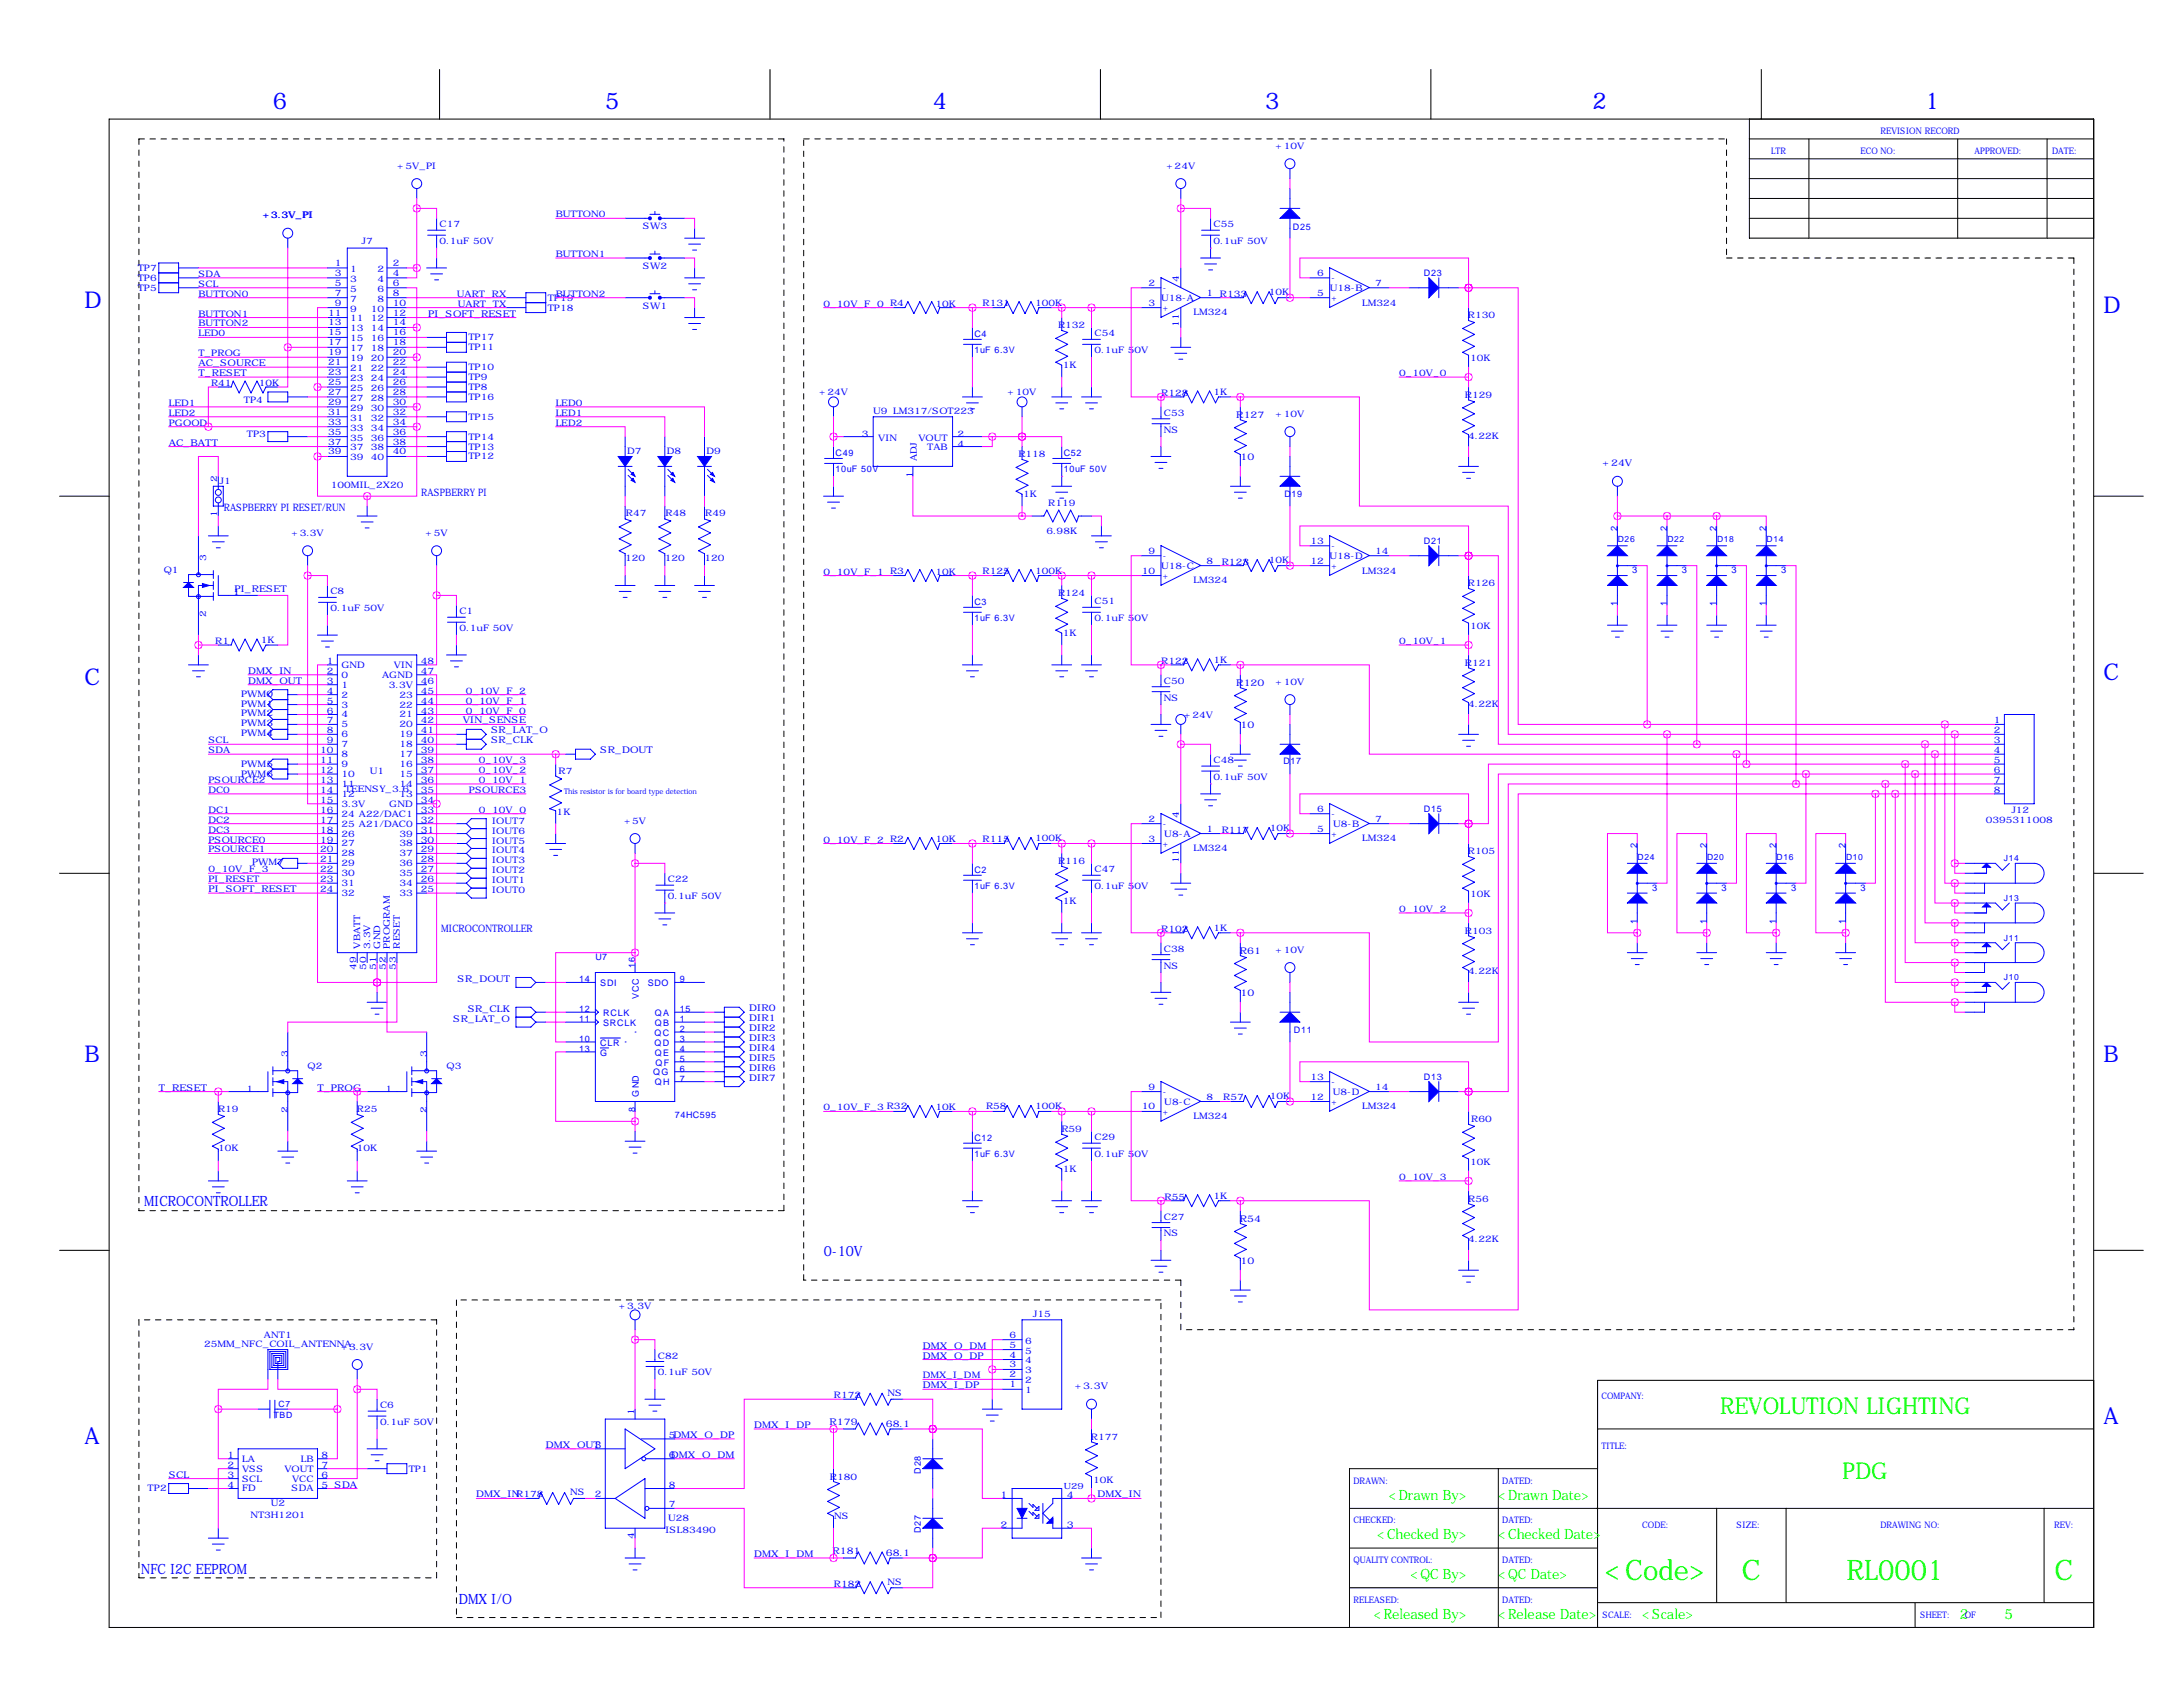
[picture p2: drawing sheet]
<svg xmlns="http://www.w3.org/2000/svg" width="559mm" height="432mm" viewBox="0 0 559 432" stroke-linecap="round" stroke-linejoin="round" font-family="sans-serif">
<defs><g id="words">
<g font-size="7.3" fill="#0f0">
<text x="410.8" y="404.5">&lt;Code&gt;</text>
<text x="445.9" y="404.5">C</text>
<text x="472.8" y="404.5">RL0001</text>
<text x="525.9" y="404.5">C</text>
</g>
<g font-size="5.9" fill="#00f">
<text x="69.8" y="27.9">6</text>
<text x="154.9" y="27.9">5</text>
<text x="238.8" y="27.9">4</text>
<text x="323.8" y="27.9">3</text>
<text x="407.7" y="27.9">2</text>
<text x="492.8" y="27.9">1</text>
<text x="21.6" y="78.7">D</text>
<text x="538.5" y="80">D</text>
<text x="538.5" y="174">C</text>
<text x="21.6" y="175.3">C</text>
<text x="21.6" y="271.8">B</text>
<text x="538.5" y="271.8">B</text>
<text x="538.5" y="364.5">A</text>
<text x="21.6" y="369.6">A</text>
</g>
<g font-size="5.9" fill="#0f0">
<text x="440.3" y="362">REVOLUTION LIGHTING</text>
<text x="471.7" y="378.5">PDG</text>
</g>
<g font-size="3.6" fill="#00f">
<text x="36.9" y="308.8">MICROCONTROLLER</text>
<text x="210.9" y="321.5">0-10V</text>
<text x="36.2" y="403">NFC I2C EEPROM</text>
<text x="117.4" y="410.6">DMX I/O</text>
</g>
<g font-size="3.6" fill="#0f0">
<text x="355.5" y="383.9">&lt;Drawn By&gt;</text>
<text x="383.5" y="383.9">&lt;Drawn Date&gt;</text>
<text x="352.6" y="394">&lt;Checked By&gt;</text>
<text x="383.5" y="394">&lt;Checked Date&gt;</text>
<text x="361.1" y="404.2">&lt;QC By&gt;</text>
<text x="383.5" y="404.2">&lt;QC Date&gt;</text>
<text x="351.7" y="414.3">&lt;Released By&gt;</text>
<text x="383.5" y="414.3">&lt;Release Date&gt;</text>
<text x="420.4" y="414.3">&lt;Scale&gt;</text>
<text x="501.6" y="414.3">2</text>
<text x="513.1" y="414.3">5</text>
</g>
<g font-size="2.6" fill="#00f">
<text x="57.3" y="130.9">RASPBERRY PI RESET/RUN</text>
<text x="107.8" y="126.8">RASPBERRY PI</text>
<text x="112.9" y="238.6">MICROCONTROLLER</text>
</g>
<g font-size="2.4" fill="#00f">
<text x="67.2" y="55.9">+3.3V_PI</text>
<text x="109.6" y="81">PI_SOFT_RESET</text>
<text x="50.8" y="93.7">AC_SOURCE</text>
<text x="50.8" y="96.3">T_RESET</text>
<text x="316.5" y="107">R127</text>
<text x="43.2" y="114">AC_BATT</text>
<text x="317.5" y="117.9">10</text>
<text x="410.2" y="119.4">+24V</text>
<text x="414" y="135.9" transform="rotate(-90 414 135.9)">2</text>
<text x="426.7" y="135.9" transform="rotate(-90 426.7 135.9)">2</text>
<text x="439.4" y="135.9" transform="rotate(-90 439.4 135.9)">2</text>
<text x="452.1" y="135.9" transform="rotate(-90 452.1 135.9)">2</text>
<text x="417.8" y="146.8">3</text>
<text x="430.5" y="146.8">3</text>
<text x="443.2" y="146.8">3</text>
<text x="455.9" y="146.8">3</text>
<text x="60" y="151.6">PI_RESET</text>
<text x="414" y="155.1" transform="rotate(-90 414 155.1)">1</text>
<text x="426.7" y="155.1" transform="rotate(-90 426.7 155.1)">1</text>
<text x="439.4" y="155.1" transform="rotate(-90 439.4 155.1)">1</text>
<text x="452.1" y="155.1" transform="rotate(-90 452.1 155.1)">1</text>
<text x="63.5" y="172.5">DMX_IN</text>
<text x="63.5" y="175">DMX_OUT</text>
<text x="316.5" y="175.6">R120</text>
<text x="118.5" y="185.2">VIN_SENSE</text>
<text x="125.7" y="190.2">SR_CLK</text>
<text x="125.7" y="187.7">SR_LAT_O</text>
<text x="317.5" y="186.4">10</text>
<text x="153.7" y="192.8">SR_DOUT</text>
<text x="419.1" y="217.2" transform="rotate(-90 419.1 217.2)">2</text>
<text x="436.9" y="217.2" transform="rotate(-90 436.9 217.2)">2</text>
<text x="454.7" y="217.2" transform="rotate(-90 454.7 217.2)">2</text>
<text x="472.4" y="217.2" transform="rotate(-90 472.4 217.2)">2</text>
<text x="53.3" y="228.3">PI_SOFT_RESET</text>
<text x="422.9" y="228">3</text>
<text x="440.7" y="228">3</text>
<text x="458.5" y="228">3</text>
<text x="476.2" y="228">3</text>
<text x="419.1" y="236.4" transform="rotate(-90 419.1 236.4)">1</text>
<text x="436.9" y="236.4" transform="rotate(-90 436.9 236.4)">1</text>
<text x="454.7" y="236.4" transform="rotate(-90 454.7 236.4)">1</text>
<text x="472.4" y="236.4" transform="rotate(-90 472.4 236.4)">1</text>
<text x="317.3" y="244.1">R61</text>
<text x="117.1" y="251.5">SR_DOUT</text>
<text x="317.5" y="255">10</text>
<text x="116" y="261.6">SR_LAT_O</text>
<text x="119.7" y="259.1">SR_CLK</text>
<text x="191.8" y="258.8">DIR0</text>
<text x="191.8" y="261.4">DIR1</text>
<text x="191.8" y="263.9">DIR2</text>
<text x="191.8" y="266.4">DIR3</text>
<text x="191.8" y="269">DIR4</text>
<text x="191.8" y="271.5">DIR5</text>
<text x="191.8" y="274.1">DIR6</text>
<text x="40.6" y="279.1">T_RESET</text>
<text x="81.3" y="279.1">T_PROG</text>
<text x="191.8" y="276.6">DIR7</text>
<text x="317.3" y="312.7">R54</text>
<text x="317.5" y="323.6">10</text>
<text x="236.2" y="347.7">DMX_O_DP</text>
<text x="236.2" y="345.2">DMX_O_DM</text>
<text x="236.2" y="355.3">DMX_I_DP</text>
<text x="275.1" y="355.6">+3.3V</text>
<text x="193" y="365.5">DMX_I_DP</text>
<text x="212.3" y="364.7">R179</text>
<text x="226.7" y="365.3">68.1</text>
<text x="139.7" y="370.6">DMX_OUT</text>
<text x="171.7" y="373.1">DMX_O_DM</text>
<text x="43.2" y="378.2">SCL</text>
<text x="121.9" y="383.3">DMX_INR178</text>
<text x="256.1" y="383.5">1</text>
<text x="273" y="383.5">4</text>
<text x="281" y="383.3">DMX_IN</text>
<text x="256.1" y="391.2">2</text>
<text x="273" y="391.2">3</text>
<text x="193" y="398.5">DMX_I_DM</text>
<text x="213.1" y="397.8">R181</text>
<text x="226.7" y="398.3">68.1</text>
</g>
<g font-size="2.3" fill="#00f">
<text x="481.3" y="34.3">REVISION RECORD</text>
<text x="326.5" y="38.1">+10V</text>
<text x="453.4" y="39.4">LTR</text>
<text x="476.2" y="39.4">ECO NO:</text>
<text x="505.5" y="39.4">APPROVED:</text>
<text x="525.3" y="39.4">DATE:</text>
<text x="101.7" y="43.2">+5V_PI</text>
<text x="298.6" y="43.2">+24V</text>
<text x="112.5" y="58.2">C17</text>
<text x="142.2" y="55.6">BUTTON0</text>
<text x="164.6" y="58.7">SW3</text>
<text x="310.6" y="58.2">C55</text>
<text x="331" y="58.8">D25</text>
<text x="92.5" y="62.5">J7</text>
<text x="112.5" y="62.5">0.1uF 50V</text>
<text x="142.2" y="65.8">BUTTON1</text>
<text x="310.6" y="62.5">0.1uF 50V</text>
<text x="35.3" y="71.9">TP6</text>
<text x="35.3" y="69.3">TP7</text>
<text x="50.8" y="70.9">SDA</text>
<text x="85.7" y="68.1">1</text>
<text x="85.7" y="70.6">3</text>
<text x="89.7" y="69.6">1</text>
<text x="96.6" y="69.6">2</text>
<text x="100.6" y="68.1">2</text>
<text x="100.6" y="70.6">4</text>
<text x="164.6" y="68.8">SW2</text>
<text x="337.2" y="70.6">6</text>
<text x="340.9" y="71.9">-</text>
<text x="364.5" y="70.6">D23</text>
<text x="35.3" y="74.4">TP5</text>
<text x="50.8" y="73.4">SCL</text>
<text x="50.8" y="75.9">BUTTON0</text>
<text x="85.7" y="73.2">5</text>
<text x="85.7" y="75.7">7</text>
<text x="89.7" y="72.1">3</text>
<text x="89.7" y="74.7">5</text>
<text x="89.7" y="77.2">7</text>
<text x="96.6" y="72.1">4</text>
<text x="96.6" y="74.7">6</text>
<text x="96.6" y="77.2">8</text>
<text x="100.6" y="73.2">6</text>
<text x="100.6" y="75.7">8</text>
<text x="116.9" y="75.9">UART_RX</text>
<text x="140.2" y="77">TP19</text>
<text x="142.2" y="75.9">BUTTON2</text>
<text x="294" y="73.2">2</text>
<text x="297.2" y="77">U18-A</text>
<text x="297.7" y="74.4">-</text>
<text x="301.8" y="72.1" transform="rotate(-90 301.8 72.1)">4</text>
<text x="308.9" y="75.7">1</text>
<text x="312.2" y="75.9">R133</text>
<text x="324.8" y="75.4">10K</text>
<text x="337.2" y="75.7">5</text>
<text x="340.4" y="74.5">U18-B</text>
<text x="340.9" y="77">+</text>
<text x="352" y="73.2">7</text>
<text x="50.8" y="81">BUTTON1</text>
<text x="50.8" y="83.6">BUTTON2</text>
<text x="84" y="80.8">11</text>
<text x="84" y="83.3">13</text>
<text x="85.7" y="78.2">9</text>
<text x="89.7" y="79.7">9</text>
<text x="89.7" y="82.3">11</text>
<text x="94.9" y="79.7">10</text>
<text x="94.9" y="82.3">12</text>
<text x="100.6" y="78.2">10</text>
<text x="100.6" y="80.8">12</text>
<text x="100.6" y="83.3">14</text>
<text x="117.2" y="78.5">UART_TX</text>
<text x="140.2" y="79.5">TP18</text>
<text x="164.6" y="79">SW1</text>
<text x="210.8" y="78.5">0_10V_F_0 R4</text>
<text x="239.4" y="78.5">10K</text>
<text x="251.5" y="78.2">R131</text>
<text x="265" y="78.2">100K</text>
<text x="294" y="78.2">3</text>
<text x="297.7" y="79.6">+</text>
<text x="301.8" y="83.7" transform="rotate(-90 301.8 83.7)">11</text>
<text x="305.5" y="80.8">LM324</text>
<text x="348.7" y="78.2">LM324</text>
<text x="375.7" y="81.5">R130</text>
<text x="50.8" y="86.1">LED0</text>
<text x="84" y="85.9">15</text>
<text x="84" y="88.4">17</text>
<text x="89.7" y="84.8">13</text>
<text x="89.7" y="87.4">15</text>
<text x="89.7" y="89.9">17</text>
<text x="94.9" y="84.8">14</text>
<text x="94.9" y="87.4">16</text>
<text x="94.9" y="89.9">18</text>
<text x="100.6" y="85.9">16</text>
<text x="100.6" y="88.4">18</text>
<text x="119.9" y="87.1">TP17</text>
<text x="119.9" y="89.7">TP11</text>
<text x="249.4" y="86.4">C4</text>
<text x="270.8" y="84.1">R132</text>
<text x="280.2" y="86.1">C54</text>
<text x="50.8" y="91.2">T_PROG</text>
<text x="84" y="90.9">19</text>
<text x="84" y="93.5">21</text>
<text x="89.7" y="92.4">19</text>
<text x="89.7" y="95">21</text>
<text x="94.9" y="92.4">20</text>
<text x="94.9" y="95">22</text>
<text x="100.6" y="90.9">20</text>
<text x="100.6" y="93.5">22</text>
<text x="119.9" y="94.7">TP10</text>
<text x="249.4" y="90.4">1uF 6.3V</text>
<text x="272" y="94.2">1K</text>
<text x="280.2" y="90.4">0.1uF 50V</text>
<text x="376.4" y="92.5">10K</text>
<text x="54" y="98.8">R41</text>
<text x="66.2" y="98.8">10K</text>
<text x="84" y="96">23</text>
<text x="84" y="98.6">25</text>
<text x="84" y="101.1">27</text>
<text x="89.7" y="97.5">23</text>
<text x="89.7" y="100.1">25</text>
<text x="94.9" y="97.5">24</text>
<text x="94.9" y="100.1">26</text>
<text x="100.6" y="96">24</text>
<text x="100.6" y="98.6">26</text>
<text x="100.6" y="101.1">28</text>
<text x="119.9" y="97.3">TP9</text>
<text x="119.9" y="99.8">TP8</text>
<text x="209.7" y="101.1">+24V</text>
<text x="257.9" y="101.1">+10V</text>
<text x="297.3" y="101.3">R128</text>
<text x="310.6" y="101.1">1K</text>
<text x="358.1" y="96.3">0_10V_0</text>
<text x="375" y="101.8">R129</text>
<text x="43.2" y="103.9">LED1</text>
<text x="43.2" y="106.4">LED2</text>
<text x="62.4" y="103.1">TP4</text>
<text x="84" y="103.6">29</text>
<text x="84" y="106.2">31</text>
<text x="89.7" y="102.6">27</text>
<text x="89.7" y="105.1">29</text>
<text x="89.7" y="107.7">31</text>
<text x="94.9" y="102.6">28</text>
<text x="94.9" y="105.1">30</text>
<text x="94.9" y="107.7">32</text>
<text x="100.6" y="103.6">30</text>
<text x="100.6" y="106.2">32</text>
<text x="119.9" y="102.4">TP16</text>
<text x="119.9" y="107.4">TP15</text>
<text x="142.2" y="103.9">LED0</text>
<text x="142.2" y="106.4">LED1</text>
<text x="223.5" y="105.9">U9 LM317/SOT223</text>
<text x="297.9" y="106.4">C53</text>
<text x="326.5" y="106.7">+10V</text>
<text x="43.2" y="109">PGOOD</text>
<text x="63.2" y="111.8">TP3</text>
<text x="84" y="108.7">33</text>
<text x="84" y="111.3">35</text>
<text x="84" y="113.8">37</text>
<text x="89.7" y="110.2">33</text>
<text x="89.7" y="112.8">35</text>
<text x="94.9" y="110.2">34</text>
<text x="94.9" y="112.8">36</text>
<text x="100.6" y="108.7">34</text>
<text x="100.6" y="111.3">36</text>
<text x="100.6" y="113.8">38</text>
<text x="119.9" y="112.5">TP14</text>
<text x="142.2" y="109">LED2</text>
<text x="220.6" y="111.8">3</text>
<text x="224.8" y="112.8">VIN</text>
<text x="235.1" y="112.8">VOUT</text>
<text x="245.1" y="111.8">2</text>
<text x="297.9" y="110.7">NS</text>
<text x="375.8" y="112.3">4.22K</text>
<text x="84" y="116.3">39</text>
<text x="89.7" y="115.3">37</text>
<text x="89.7" y="117.8">39</text>
<text x="94.9" y="115.3">38</text>
<text x="94.9" y="117.8">40</text>
<text x="100.6" y="116.3">40</text>
<text x="119.9" y="115.1">TP13</text>
<text x="119.9" y="117.6">TP12</text>
<text x="160.5" y="116.3">D7</text>
<text x="170.7" y="116.3">D8</text>
<text x="180.8" y="116.3">D9</text>
<text x="213.9" y="116.8">C49</text>
<text x="234.7" y="118.1" transform="rotate(-90 234.7 118.1)">ADJ</text>
<text x="237.3" y="115.3">TAB</text>
<text x="245.1" y="114.3">4</text>
<text x="260.7" y="117.1">R118</text>
<text x="272.3" y="116.8">C52</text>
<text x="55.6" y="123.4" transform="rotate(-90 55.6 123.4)">2</text>
<text x="56.2" y="123.9">J1</text>
<text x="84.7" y="125">100MIL_2X20</text>
<text x="213.9" y="120.9">10uF 50V</text>
<text x="233.7" y="122.3" transform="rotate(-90 233.7 122.3)">1</text>
<text x="272.3" y="120.9">10uF 50V</text>
<text x="261.9" y="127.3">1K</text>
<text x="268.3" y="129.5">R119</text>
<text x="328.8" y="127.1">D19</text>
<text x="55.6" y="132.2" transform="rotate(-90 55.6 132.2)">1</text>
<text x="74.6" y="137.2">+3.3V</text>
<text x="108.9" y="137.2">+5V</text>
<text x="160.2" y="132.1">R47</text>
<text x="170.4" y="132.1">R48</text>
<text x="180.5" y="132.1">R49</text>
<text x="267.8" y="136.6">6.98K</text>
<text x="52.8" y="143.5" transform="rotate(-90 52.8 143.5)">3</text>
<text x="160" y="143.5">120</text>
<text x="170.2" y="143.5">120</text>
<text x="180.3" y="143.5">120</text>
<text x="294" y="141.7">9</text>
<text x="297.7" y="143">-</text>
<text x="335.4" y="139.2">13</text>
<text x="340.3" y="143.1">U18-D</text>
<text x="340.9" y="140.5">-</text>
<text x="352" y="141.7">14</text>
<text x="364.5" y="139.2">D21</text>
<text x="41.9" y="146.6">Q1</text>
<text x="210.8" y="147.1">0_10V_F_1 R3</text>
<text x="239.4" y="147">10K</text>
<text x="251.5" y="146.8">R125</text>
<text x="265" y="146.8">100K</text>
<text x="292.3" y="146.8">10</text>
<text x="297.2" y="145.6">U18-C</text>
<text x="297.7" y="148.1">+</text>
<text x="305.5" y="149.3">LM324</text>
<text x="308.9" y="144.3">8</text>
<text x="312.8" y="144.5">R123</text>
<text x="324.8" y="144">10K</text>
<text x="335.4" y="144.3">12</text>
<text x="340.9" y="145.6">+</text>
<text x="348.7" y="146.8">LM324</text>
<text x="59.7" y="152.4">1</text>
<text x="84.6" y="152.1">C8</text>
<text x="249.4" y="154.9">C3</text>
<text x="270.8" y="152.6">R124</text>
<text x="280.2" y="154.7">C51</text>
<text x="375.7" y="150.1">R126</text>
<text x="52.8" y="157.9" transform="rotate(-90 52.8 157.9)">2</text>
<text x="84.6" y="156.5">0.1uF 50V</text>
<text x="117.6" y="157.2">C1</text>
<text x="117.6" y="161.5">0.1uF 50V</text>
<text x="249.4" y="159">1uF 6.3V</text>
<text x="280.2" y="159">0.1uF 50V</text>
<text x="376.4" y="161">10K</text>
<text x="55.1" y="164.8">R1</text>
<text x="66.8" y="164.6">1K</text>
<text x="272" y="162.8">1K</text>
<text x="358.1" y="164.8">0_10V_1</text>
<text x="83.7" y="169.9">1</text>
<text x="83.7" y="172.5">2</text>
<text x="87.4" y="170.9">GND</text>
<text x="87.4" y="173.5">0</text>
<text x="97.8" y="173.5">AGND</text>
<text x="100.8" y="170.9">VIN</text>
<text x="107.7" y="172.5">47</text>
<text x="107.7" y="169.9">48</text>
<text x="297.3" y="169.9">R122</text>
<text x="310.6" y="169.7">1K</text>
<text x="375" y="170.4">R121</text>
<text x="61.7" y="178.3">PWM0</text>
<text x="83.7" y="175">3</text>
<text x="83.7" y="177.5">4</text>
<text x="87.4" y="176">1</text>
<text x="87.4" y="178.6">2</text>
<text x="99.5" y="176">3.3V</text>
<text x="102.3" y="178.6">23</text>
<text x="107.7" y="177.5">45</text>
<text x="107.7" y="175">46</text>
<text x="119.2" y="177.5">0_10V_F_2</text>
<text x="297.9" y="175">C50</text>
<text x="297.9" y="179.3">NS</text>
<text x="326.5" y="175.3">+10V</text>
<text x="61.7" y="180.8">PWM1</text>
<text x="61.7" y="183.4">PWM2</text>
<text x="61.7" y="185.9">PWM3</text>
<text x="83.7" y="180.1">5</text>
<text x="83.7" y="182.6">6</text>
<text x="83.7" y="185.2">7</text>
<text x="87.4" y="181.1">3</text>
<text x="87.4" y="183.6">4</text>
<text x="102.3" y="183.6">21</text>
<text x="102.3" y="181.1">22</text>
<text x="107.7" y="185.2">42</text>
<text x="107.7" y="182.6">43</text>
<text x="107.7" y="180.1">44</text>
<text x="119.2" y="182.6">0_10V_F_0</text>
<text x="119.2" y="180.1">0_10V_F_1</text>
<text x="303.1" y="183.9">+24V</text>
<text x="375.8" y="180.8">4.22K</text>
<text x="510.4" y="185.2">1</text>
<text x="53.3" y="190.2">SCL</text>
<text x="61.7" y="188.5">PWM4</text>
<text x="83.7" y="187.7">8</text>
<text x="83.7" y="190.2">9</text>
<text x="87.4" y="186.2">5</text>
<text x="87.4" y="188.7">6</text>
<text x="87.4" y="191.3">7</text>
<text x="102.3" y="191.3">18</text>
<text x="102.3" y="188.7">19</text>
<text x="102.3" y="186.2">20</text>
<text x="107.7" y="190.2">40</text>
<text x="107.7" y="187.7">41</text>
<text x="510.4" y="187.7">2</text>
<text x="510.4" y="190.2">3</text>
<text x="53.3" y="192.8">SDA</text>
<text x="61.7" y="196.3">PWM5</text>
<text x="81.9" y="192.8">10</text>
<text x="81.9" y="195.3">11</text>
<text x="81.9" y="197.9">12</text>
<text x="87.4" y="193.8">8</text>
<text x="87.4" y="196.3">9</text>
<text x="102.3" y="196.3">16</text>
<text x="102.3" y="193.8">17</text>
<text x="107.7" y="197.9">37</text>
<text x="107.7" y="195.3">38</text>
<text x="107.7" y="192.8">39</text>
<text x="122.5" y="195.3">0_10V_3</text>
<text x="122.5" y="197.9">0_10V_2</text>
<text x="310.6" y="195.3">C48</text>
<text x="328.5" y="195.5">D17</text>
<text x="510.4" y="192.8">4</text>
<text x="510.4" y="195.3">5</text>
<text x="510.4" y="197.9">6</text>
<text x="53.3" y="202.9">DC0</text>
<text x="53.3" y="200.4">PSOURCE2</text>
<text x="61.7" y="198.9">PWM6</text>
<text x="81.9" y="200.4">13</text>
<text x="81.9" y="202.9">14</text>
<text x="87.4" y="198.9">10</text>
<text x="87.4" y="201.4">11</text>
<text x="87.4" y="204">12</text>
<text x="88.3" y="202.7">TEENSY_3.6</text>
<text x="94.7" y="198.1">U1</text>
<text x="102.3" y="204">13</text>
<text x="102.3" y="201.4">14</text>
<text x="102.3" y="198.9">15</text>
<text x="107.7" y="202.9">35</text>
<text x="107.7" y="200.4">36</text>
<text x="120" y="202.9">PSOURCE3</text>
<text x="122.5" y="200.4">0_10V_1</text>
<text x="143" y="198.1">R7</text>
<text x="310.6" y="199.6">0.1uF 50V</text>
<text x="510.4" y="200.4">7</text>
<text x="510.4" y="202.9">8</text>
<text x="53.3" y="208">DC1</text>
<text x="81.9" y="205.5">15</text>
<text x="81.9" y="208">16</text>
<text x="87.4" y="206.5">3.3V</text>
<text x="87.4" y="209">24 A22/DAC1</text>
<text x="99.6" y="206.5">GND</text>
<text x="107.7" y="208">33</text>
<text x="107.7" y="205.5">34</text>
<text x="122.5" y="208">0_10V_0</text>
<text x="142.5" y="208.5">1K</text>
<text x="301.8" y="209.3" transform="rotate(-90 301.8 209.3)">4</text>
<text x="337.2" y="207.8">6</text>
<text x="340.9" y="209">-</text>
<text x="364.5" y="207.8">D15</text>
<text x="514.9" y="208">J12</text>
<text x="53.3" y="215.6">PSOURCE0</text>
<text x="53.3" y="213.1">DC3</text>
<text x="53.3" y="210.6">DC2</text>
<text x="81.9" y="210.6">17</text>
<text x="81.9" y="213.1">18</text>
<text x="81.9" y="215.6">19</text>
<text x="87.4" y="211.6">25 A21/DAC0</text>
<text x="87.4" y="214.1">26</text>
<text x="102.3" y="214.1">39</text>
<text x="107.7" y="215.6">30</text>
<text x="107.7" y="213.1">31</text>
<text x="107.7" y="210.6">32</text>
<text x="126" y="210.8">IOUT7</text>
<text x="126" y="213.4">IOUT6</text>
<text x="126" y="215.9">IOUT5</text>
<text x="159.7" y="210.8">+5V</text>
<text x="210.8" y="215.6">0_10V_F_2 R2</text>
<text x="239.4" y="215.6">10K</text>
<text x="251.5" y="215.4">R115</text>
<text x="265" y="215.4">100K</text>
<text x="294" y="210.3">2</text>
<text x="294" y="215.4">3</text>
<text x="297.7" y="211.6">-</text>
<text x="298" y="214.2">U8-A</text>
<text x="308.9" y="212.9">1</text>
<text x="312.8" y="213.1">R117</text>
<text x="325" y="212.6">10K</text>
<text x="337.2" y="212.9">5</text>
<text x="340.9" y="214.2">+</text>
<text x="341.2" y="211.6">U8-B</text>
<text x="348.7" y="215.4">LM324</text>
<text x="352" y="210.3">7</text>
<text x="508.3" y="210.5">0395311008</text>
<text x="53.3" y="218.2">PSOURCE1</text>
<text x="64.5" y="221.5">PWM7</text>
<text x="81.9" y="218.2">20</text>
<text x="81.9" y="220.7">21</text>
<text x="87.4" y="216.7">27</text>
<text x="87.4" y="219.2">28</text>
<text x="87.4" y="221.7">29</text>
<text x="102.3" y="221.7">36</text>
<text x="102.3" y="219.2">37</text>
<text x="102.3" y="216.7">38</text>
<text x="107.7" y="220.7">28</text>
<text x="107.7" y="218.2">29</text>
<text x="126" y="218.4">IOUT4</text>
<text x="126" y="221">IOUT3</text>
<text x="270.8" y="221.2">R116</text>
<text x="297.7" y="216.7">+</text>
<text x="301.8" y="220.8" transform="rotate(-90 301.8 220.8)">11</text>
<text x="305.5" y="217.9">LM324</text>
<text x="375.7" y="218.7">R105</text>
<text x="53.3" y="223.3">0_10V_F_3</text>
<text x="53.3" y="225.8">PI_RESET</text>
<text x="81.9" y="223.3">22</text>
<text x="81.9" y="225.8">23</text>
<text x="87.4" y="224.3">30</text>
<text x="87.4" y="226.8">31</text>
<text x="102.3" y="226.8">34</text>
<text x="102.3" y="224.3">35</text>
<text x="107.7" y="225.8">26</text>
<text x="107.7" y="223.3">27</text>
<text x="126" y="223.5">IOUT2</text>
<text x="126" y="226.1">IOUT1</text>
<text x="170.9" y="225.8">C22</text>
<text x="249.4" y="223.5">C2</text>
<text x="249.4" y="227.6">1uF 6.3V</text>
<text x="280.2" y="223.3">C47</text>
<text x="280.2" y="227.6">0.1uF 50V</text>
<text x="81.9" y="228.3">24</text>
<text x="87.4" y="229.4">32</text>
<text x="102.3" y="229.4">33</text>
<text x="107.7" y="228.3">25</text>
<text x="126" y="228.6">IOUT0</text>
<text x="170.9" y="230.1">0.1uF 50V</text>
<text x="272" y="231.4">1K</text>
<text x="358.1" y="233.4">0_10V_2</text>
<text x="376.4" y="229.6">10K</text>
<text x="297.3" y="238.5">R102</text>
<text x="310.6" y="238.3">1K</text>
<text x="375" y="239">R103</text>
<text x="92.2" y="242.8" transform="rotate(-90 92.2 242.8)">VBATT</text>
<text x="94.7" y="242.8" transform="rotate(-90 94.7 242.8)">3.3V</text>
<text x="97.3" y="242.8" transform="rotate(-90 97.3 242.8)">GND</text>
<text x="99.8" y="242.8" transform="rotate(-90 99.8 242.8)">PROGRAM</text>
<text x="102.4" y="242.8" transform="rotate(-90 102.4 242.8)">RESET</text>
<text x="152.4" y="245.6">U7</text>
<text x="297.9" y="243.6">C38</text>
<text x="326.5" y="243.8">+10V</text>
<text x="91.2" y="248.3" transform="rotate(-90 91.2 248.3)">49</text>
<text x="93.7" y="248.3" transform="rotate(-90 93.7 248.3)">50</text>
<text x="96.3" y="248.3" transform="rotate(-90 96.3 248.3)">51</text>
<text x="98.8" y="248.3" transform="rotate(-90 98.8 248.3)">52</text>
<text x="101.3" y="248.3" transform="rotate(-90 101.3 248.3)">53</text>
<text x="148.2" y="251.5">14</text>
<text x="162.6" y="247.6" transform="rotate(-90 162.6 247.6)">16</text>
<text x="174" y="251.5">9</text>
<text x="297.9" y="247.9">NS</text>
<text x="375.8" y="249.4">4.22K</text>
<text x="153.7" y="252.4">SDI</text>
<text x="163.5" y="255.6" transform="rotate(-90 163.5 255.6)">VCC</text>
<text x="165.8" y="252.4">SDO</text>
<text x="148.2" y="261.6">11</text>
<text x="148.2" y="259.1">12</text>
<text x="154.4" y="262.6">SRCLK</text>
<text x="154.4" y="260">RCLK</text>
<text x="167.6" y="260">QA</text>
<text x="167.6" y="262.6">QB</text>
<text x="174" y="259.1">15</text>
<text x="174" y="261.6">1</text>
<text x="148.2" y="269.2">13</text>
<text x="148.2" y="266.7">10</text>
<text x="153.7" y="267.7">CLR</text>
<text x="167.5" y="265.1">QC</text>
<text x="167.5" y="267.7">QD</text>
<text x="174" y="264.2">2</text>
<text x="174" y="266.7">3</text>
<text x="174" y="269.2">4</text>
<text x="331.2" y="264.3">D11</text>
<text x="73.7" y="270.5" transform="rotate(-90 73.7 270.5)">3</text>
<text x="78.7" y="273.6">Q2</text>
<text x="109.2" y="270.5" transform="rotate(-90 109.2 270.5)">3</text>
<text x="114.3" y="273.6">Q3</text>
<text x="153.7" y="270.2">G</text>
<text x="167.2" y="275.3">QG</text>
<text x="167.6" y="270.2">QE</text>
<text x="167.8" y="272.7">QF</text>
<text x="174" y="271.8">5</text>
<text x="174" y="274.3">6</text>
<text x="63.1" y="279.4">1</text>
<text x="98.7" y="279.4">1</text>
<text x="163.5" y="280.7" transform="rotate(-90 163.5 280.7)">GND</text>
<text x="167.6" y="277.8">QH</text>
<text x="174" y="276.9">7</text>
<text x="294" y="278.9">9</text>
<text x="297.7" y="280.2">-</text>
<text x="308.9" y="281.4">8</text>
<text x="313.1" y="281.7">R57</text>
<text x="325" y="281.2">10K</text>
<text x="335.4" y="276.4">13</text>
<text x="335.4" y="281.4">12</text>
<text x="340.9" y="277.6">-</text>
<text x="341.2" y="280.2">U8-D</text>
<text x="352" y="278.9">14</text>
<text x="364.5" y="276.4">D13</text>
<text x="55.8" y="284.7">R19</text>
<text x="73.7" y="284.9" transform="rotate(-90 73.7 284.9)">2</text>
<text x="91.4" y="284.7">R25</text>
<text x="109.2" y="284.9" transform="rotate(-90 109.2 284.9)">2</text>
<text x="162.6" y="284.6" transform="rotate(-90 162.6 284.6)">8</text>
<text x="172.7" y="286.3">74HC595</text>
<text x="210.8" y="284.2">0_10V_F_3 R32</text>
<text x="239.4" y="284.2">10K</text>
<text x="252.4" y="284">R58</text>
<text x="265" y="284">100K</text>
<text x="292.3" y="284">10</text>
<text x="297.7" y="285.3">+</text>
<text x="298" y="282.8">U8-C</text>
<text x="305.5" y="286.5">LM324</text>
<text x="340.9" y="282.8">+</text>
<text x="348.7" y="284">LM324</text>
<text x="376.6" y="287.3">R60</text>
<text x="249.4" y="292.1">C12</text>
<text x="271.7" y="289.8">R59</text>
<text x="280.2" y="291.8">C29</text>
<text x="55.8" y="294.6">10K</text>
<text x="91.4" y="294.6">10K</text>
<text x="249.4" y="296.2">1uF 6.3V</text>
<text x="272" y="300">1K</text>
<text x="280.2" y="296.2">0.1uF 50V</text>
<text x="376.4" y="298.2">10K</text>
<text x="358.1" y="302">0_10V_3</text>
<text x="298.1" y="307.1">R55</text>
<text x="310.6" y="306.8">1K</text>
<text x="375.8" y="307.6">R56</text>
<text x="297.9" y="312.2">C27</text>
<text x="297.9" y="316.5">NS</text>
<text x="375.8" y="318">4.22K</text>
<text x="158.4" y="335">+3.3V</text>
<text x="264.4" y="337.1">J15</text>
<text x="52.2" y="344.7">25MM_NFC_COIL_ANTENNA</text>
<text x="67.6" y="342.4">ANT1</text>
<text x="87.3" y="345.4">+3.3V</text>
<text x="168.4" y="347.7">C82</text>
<text x="258.4" y="347.5">4</text>
<text x="258.4" y="344.9">5</text>
<text x="258.4" y="342.4">6</text>
<text x="262.4" y="346.4">5</text>
<text x="262.4" y="343.9">6</text>
<text x="168.4" y="352">0.1uF 50V</text>
<text x="236.2" y="352.8">DMX_I_DM</text>
<text x="258.4" y="352.6">2</text>
<text x="258.4" y="350">3</text>
<text x="262.4" y="351.5">3</text>
<text x="262.4" y="349">4</text>
<text x="213.4" y="357.9">R172</text>
<text x="227.2" y="357.4">NS</text>
<text x="258.4" y="355.1">1</text>
<text x="262.4" y="356.6">1</text>
<text x="262.4" y="354.1">2</text>
<text x="410" y="358.1">COMPANY:</text>
<text x="97.3" y="360.4">C6</text>
<text x="97.3" y="364.7">0.1uF 50V</text>
<text x="162.3" y="362.2" transform="rotate(-90 162.3 362.2)">1</text>
<text x="152.2" y="370.6">3</text>
<text x="171.2" y="368">5DMX_O_DP</text>
<text x="279.2" y="368.5">R177</text>
<text x="410" y="370.8">TITLE:</text>
<text x="58.3" y="373.1">1</text>
<text x="58.3" y="375.7">2</text>
<text x="62" y="374.1">LA</text>
<text x="62" y="376.7">VSS</text>
<text x="72.8" y="376.7">VOUT</text>
<text x="77" y="374.1">LB</text>
<text x="82.3" y="375.7">7</text>
<text x="82.3" y="373.1">8</text>
<text x="104.6" y="376.7">TP1</text>
<text x="171.2" y="373.1">6</text>
<text x="235.7" y="377.2" transform="rotate(-90 235.7 377.2)">D28</text>
<text x="37.8" y="381.8">TP2</text>
<text x="58.3" y="378.2">3</text>
<text x="58.3" y="380.7">4</text>
<text x="62" y="379.2">SCL</text>
<text x="62" y="381.8">FD</text>
<text x="74.6" y="381.8">SDA</text>
<text x="74.8" y="379.2">VCC</text>
<text x="82.3" y="380.7">5 SDA</text>
<text x="82.3" y="378.2">6</text>
<text x="145.9" y="382.8">NS</text>
<text x="152.2" y="383.3">2</text>
<text x="171.2" y="380.7">8</text>
<text x="212.4" y="378.7">R180</text>
<text x="279.8" y="379.5">10K</text>
<text x="346.5" y="379.7">DRAWN:</text>
<text x="384.6" y="379.7">DATED:</text>
<text x="64.1" y="388.6">NT3H1201</text>
<text x="69.3" y="385.6">U2</text>
<text x="171" y="389.4">U28</text>
<text x="171.2" y="385.8">7</text>
<text x="213.5" y="388.9">NS</text>
<text x="346.5" y="389.9">CHECKED:</text>
<text x="384.6" y="389.9">DATED:</text>
<text x="162.3" y="393.9" transform="rotate(-90 162.3 393.9)">4</text>
<text x="170.3" y="392.4">ISL83490</text>
<text x="235.7" y="392.4" transform="rotate(-90 235.7 392.4)">D27</text>
<text x="420.4" y="391.2">CODE:</text>
<text x="444.5" y="391.2">SIZE:</text>
<text x="481.3" y="391.2">DRAWING NO:</text>
<text x="525.8" y="391.2">REV:</text>
<text x="346.5" y="400">QUALITY CONTROL:</text>
<text x="384.6" y="400">DATED:</text>
<text x="213.4" y="406.1">R182</text>
<text x="227.2" y="405.6">NS</text>
<text x="346.5" y="410.2">RELEASED:</text>
<text x="384.6" y="410.2">DATED:</text>
<text x="410.2" y="414">SCALE:</text>
<text x="491.5" y="414">SHEET:</text>
<text x="502.9" y="414">OF</text>
</g>
<g font-size="2.2" fill="#00f">
<text x="414.1" y="138.7">D26</text>
<text x="426.8" y="138.7">D22</text>
<text x="439.5" y="138.7">D18</text>
<text x="452.2" y="138.7">D14</text>
<text x="419.2" y="220">D24</text>
<text x="437" y="220">D20</text>
<text x="454.8" y="220">D16</text>
<text x="472.5" y="220">D10</text>
<text x="512.9" y="220.5">J14</text>
<text x="512.9" y="230.6">J13</text>
<text x="512.9" y="240.8">J11</text>
<text x="512.9" y="251">J10</text>
<text x="70.1" y="363">TBD</text>
<text x="71.3" y="360.2">C7</text>
<text x="272.3" y="381">U29</text>
</g>
<text font-size="2" fill="#00f" x="144.4" y="203.3">This resistor is for board type detection</text>
</g></defs>
<g fill="none" stroke="#000" stroke-width=".26">
<path d="M112.5 17.8v12.7M197.1 17.8v12.7M281.7 17.8v12.7M366.3 17.8v12.7M450.8 17.8v12.7M27.9 30.5h508v386.1h-508zM447.8 35.6h88.1M447.8 30.5v30.5h88.1M463 35.6v25.4M501.1 35.6v25.4M524 35.6v25.4M447.8 45.7h88.1"/>
<path d="M447.8 40.6h88.1M447.8 50.8h88.1M447.8 55.9h88.1M15.2 127h12.7M535.9 127h12.7M15.2 223.5h12.7M535.9 223.5h12.7M15.2 320h12.7M535.9 320h12.7M535.9 353.3h-127v63.3M383.5 375.9v40.7M408.9 365.8h127"/>
<path d="M408.9 375.9h-63.5v40.7M345.4 386.1h190.5M345.4 396.2h63.5M439.4 386.1v24.1M457.2 386.1v24.1M523.2 386.1v24.1M345.4 406.4h63.5M408.9 410.2h127M490.2 410.2v6.4"/>
</g>
<g fill="none" stroke="#000" stroke-width=".26" stroke-dasharray="1.4 1.4">
<path d="M35.6 35.6v274.3M200.7 35.6h-165.1M205.7 35.6h236.3M442 35.6v30.4M442 66h88.9M530.9 66v274.4M35.6 309.9h165.1M200.7 309.9v-274.3M35.6 337.8v66.1M111.8 337.8h-76.2M116.8 332.7v81.3M205.7 325.1v-289.5"/>
<path d="M205.7 327.7v-2.6M297.2 332.7h-180.4M302.3 327.7h-96.6M302.3 340.4v-12.7M530.9 340.4h-228.6M35.6 403.9h76.2M111.8 403.9v-66.1M116.8 414h180.4M297.2 414v-81.3"/>
</g>
<g fill="none" stroke="#00f" stroke-width=".26">
<path d="M106.7 48.3v2.5M109.5 58.9h4.5M111.8 55.9v3M160 55.9h6.1M166.4 54.9h2.5M167.6 54.1v.8M169.2 55.9h6.1M177.8 58.4v2.6M302.3 48.3v2.5M307.6 58.9h4.6M309.9 55.9v3M327.7 53.3h5"/>
<path d="M330.2 43.2v2.5M330.2 48.3v5M330.2 55.9v5.1M40.6 67.3h5.1v7.6h-5.1zM40.6 69.8h5.1M40.6 72.4h5.1M45.7 68.6h5.1M45.7 71.1h5.1M45.7 73.7h5.1M73.7 61v2.5M83.8 68.6h5.1M83.8 71.1h5.1"/>
<path d="M83.8 73.7h5.1M83.8 76.2h5.1M83.8 78.7h5.1M88.9 63.5h10.2v58.4h-10.2zM99.1 68.6h5M99.1 71.1h5M99.1 73.7h5M99.1 76.2h5M99.1 78.7h5M109.2 68.6h5.1M109.5 60.2h4.5M110.2 70.1h3.1"/>
<path d="M111.3 71.6h1M111.8 60.2v3.3M111.8 66v2.6M129.5 76.2h5.1M129.5 78.7h5.1M134.6 74.9h5.1v5.1h-5.1zM134.6 77.5h5.1M160 76.2h6.1M160 66h6.1M166.4 65h2.5M166.4 75.2h2.5M167.6 64.3v.7"/>
<path d="M167.6 74.4v.8M169.2 76.2h6.1M169.2 66h6.1M175.3 71.1h5M175.3 61h5M176.3 62.5h3M176.3 72.6h3M177.3 64h1M177.3 74.2h1M177.8 68.6v2.5M177.8 78.7v2.6M228.6 78.7h3l.8-1.5 1.5 3.1 1.6-3.1 1.5 3.1 1.5-3.1 1.5 3.1 .5-1.6h3.3"/>
<path d="M254 78.7h3l.8-1.5 1.5 3.1 1.6-3.1 1.5 3.1 1.5-3.1 1.5 3.1 .5-1.6h3.3M292.1 73.7h5.1M292.1 78.7h5.1M297.2 71.1l10.1 5-10.1 5.1zM302.3 68.6v5.1M302.3 78.7v5.1M307.3 76.2h5.1M307.3 66h5.1M307.6 60.2h4.6M308.4 67.6h3M309.4 69.1h1M309.9 60.2v5.8"/>
<path d="M315 76.2h3.3l.5-1.5 1.5 3 1.5-3 1.5 3 1.6-3 1.5 3 .8-1.5h3M335.3 71.1h5.1M335.3 76.2h5.1M340.4 68.5l10.1 5.1-10.1 5.1zM350.5 73.7h5.1M360.7 73.7h5.1M368.3 73.7h5.1M368.3 71.1v5.1M375.9 78.7v3.3l1.5 .6-3 1.5 3 1.5-3 1.5 3 1.5-3 1.6 1.5 .7v3.1M55.9 99.1h3.3l.5-1.6 1.5 3.1 1.5-3.1 1.6 3.1 1.5-3.1 1.5 3.1 .8-1.5h3M83.8 81.3h5.1M83.8 83.8h5.1"/>
<path d="M83.8 86.4h5.1M83.8 88.9h5.1M83.8 91.4h5.1M83.8 94h5.1M83.8 96.5h5.1M83.8 99.1h5.1M99.1 81.3h5M99.1 83.8h5M99.1 86.4h5M99.1 88.9h5M99.1 91.4h5M99.1 94h5"/>
<path d="M99.1 96.5h5M99.1 99.1h5M109.2 86.4h5.1M109.2 88.9h5.1M109.2 94h5.1M109.2 96.5h5.1M109.2 99.1h5.1M114.3 85.1h5.1v5.1h-5.1zM114.3 92.7h5.1v10.2h-5.1zM114.3 87.6h5.1M114.3 95.2h5.1M114.3 97.8h5.1"/>
<path d="M175.3 81.3h5M176.3 82.8h3M177.3 84.3h1M246.6 88.1h4.6M246.6 86.9h4.6M248.9 83.8v3.1M248.9 88.1v3.3M248.9 99.1v2.5M271.8 81.3v3.3l1.5 .5-3 1.5 3 1.5-3 1.6 3 1.5-3 1.5 1.5 .8v3M271.8 99.1v2.5M277.1 88.1h4.6M277.1 86.9h4.6"/>
<path d="M279.4 83.8v3.1M279.4 88.1v3.3M279.4 99.1v2.5M299.7 88.9h5.1M300.7 90.4h3.1M301.8 91.9h1M302.3 86.4v2.5M375.9 99.1v3.3l1.5 .5-3 1.5 3 1.5-3 1.5 3 1.6-3 1.5 1.5 .8v3M68.6 100.3h5.1v2.6h-5.1zM68.6 110.5h5.1v2.5h-5.1zM73.7 101.6h5M73.7 111.8h5"/>
<path d="M83.8 101.6h5.1M83.8 104.1h5.1M83.8 106.7h5.1M83.8 109.2h5.1M83.8 111.8h5.1M83.8 114.3h5.1M83.8 116.8h5.1M99.1 101.6h5M99.1 104.1h5M99.1 106.7h5M99.1 109.2h5M99.1 111.8h5"/>
<path d="M99.1 114.3h5M99.1 116.8h5M109.2 101.6h5.1M109.2 106.7h5.1M109.2 111.8h5.1M109.2 114.3h5.1M109.2 116.8h5.1M114.3 110.5h5.1v7.6h-5.1zM114.3 113h5.1M114.3 105.4h5.1v2.5h-5.1zM114.3 100.3h5.1M114.3 115.6h5.1"/>
<path d="M158.2 119.4h3.6M160 111.8v5M160 119.4v7.6M168.4 119.4h3.6M170.2 111.8v5M170.2 119.4v7.6M178.6 119.4h3.5M180.3 111.8v5M180.3 119.4v7.6M211.1 118.6h4.5M211.1 117.3h4.5M213.4 104.1v2.6"/>
<path d="M213.4 114.3v3M213.4 118.6v3.3M215.9 111.8h7.6M223.5 106.7h20.3v12.7h-20.3zM233.7 119.4v2.5M243.8 111.8h7.7M243.8 114.3h7.7M246.4 101.6h5.1M247.4 103.1h3M248.4 104.6h1M261.6 104.1v2.6M261.6 114.3v3.3l1.5 .5-3 1.5 3 1.6-3 1.5 3 1.5-3 1.5 1.5 .8v3"/>
<path d="M269.2 101.6h5.1M269.5 118.6h4.6M269.5 117.3h4.6M270.3 103.1h3M271.3 104.6h1M271.8 114.3v3M271.8 118.6v5.9M276.9 101.6h5M277.9 103.1h3M278.9 104.6h1M294.6 116.8h5.1M294.9 108.5h4.6"/>
<path d="M294.9 107.2h4.6M295.7 118.4h3M296.7 119.9h1M297.2 104.1v3.1M297.2 108.5v3.3M297.2 114.3v2.5M299.7 101.6h3.3l.5-1.5 1.6 3 1.5-3 1.5 3 1.5-3 1.5 3 .8-1.5h3.1M317.5 104.1v3.3l1.5 .5-3 1.6 3 1.5-3 1.5 3 1.5-3 1.6 1.5 .7v3.1M330.2 111.8v2.5M330.2 116.8v5.1M373.4 119.4h5.1M375.9 116.8v2.6"/>
<path d="M50.8 137.2v9.9M53.3 137.2h5.1M54.4 138.7h3M54.6 124.5h2.5v5h-2.5zM55.9 121.9v3.3M55.9 128.8v3.3M55.9 134.6v2.6M91.4 132.1h5.1M92.5 133.6h3M93.5 135.1h1M94 129.5v2.6M160 129.5v3.3l1.5 .5-3 1.6 3 1.5-3 1.5 3 1.5-3 1.6 1.5 .7v3.1"/>
<path d="M160.8 120.1l1.5 1.6M160.8 121.7l1.5 1.5M170.2 129.5v3.3l1.5 .5-3 1.6 3 1.5-3 1.5 3 1.5-3 1.6 1.5 .7v3.1M170.9 120.1l1.6 1.6M170.9 121.7l1.6 1.5M180.3 129.5v3.3l1.6 .5-3.1 1.6 3.1 1.5-3.1 1.5 3.1 1.5-3.1 1.6 1.5 .7v3.1M181.1 120.1l1.5 1.6M181.1 121.7l1.5 1.5M210.8 127h5.1M211.8 128.5h3.1M212.9 130h1M213.4 124.5v2.5"/>
<path d="M264.2 132.1h3l.8-1.5 1.5 3 1.5-3 1.5 3 1.6-3 1.5 3 .5-1.5h3.3M269.2 124.5h5.1M270.3 126h3M271.3 127.5h1M279.4 137.2h5.1M280.4 138.7h3.1M281.9 134.6v2.6M297.2 139.6l10.1 5.1-10.1 5.1zM315 124.5h5M316 126h3M317 127.5h1M317.5 121.9v2.6"/>
<path d="M327.7 121.9h5M330.2 124.5v5M335.3 139.7h5.1M340.4 137.1l10.1 5.1-10.1 5.1zM368.3 139.7v5.1M374.4 120.9h3M375.4 122.4h1M411.5 139.7h5.1M414 124.5v2.5M414 134.6v5.1M424.2 139.7h5.1M426.7 134.6v5.1"/>
<path d="M436.9 139.7h5.1M439.4 134.6v5.1M449.6 139.7h5.1M452.1 134.6v5.1M47 149.1h2.5M48.3 150.4v2.3h6.3M54.6 146v2.1M54.6 148.8v2.1M54.6 151.6v2.1M54.6 149.9h-3.8v12.7M54.6 147.1h-6.3v2M55.4 140.2h1"/>
<path d="M55.9 147.3v5.1h10.1M78.7 142.2v2.6M81.5 154.2h4.6M81.5 152.9h4.6M83.8 149.9v3M83.8 154.2v3.3M111.8 142.2v2.6M114.6 159.3h4.5M114.6 158h4.5M116.8 154.9v3.1M116.8 159.3v3.3M157.5 149.9h5.1"/>
<path d="M158.5 151.4h3M159.5 152.9h1M160 147.3v2.6M167.6 149.9h5.1M168.7 151.4h3M169.7 152.9h1M170.2 147.3v2.6M177.8 149.9h5.1M178.8 151.4h3.1M179.8 152.9h1M180.3 147.3v2.6M228.6 147.3h3l.8-1.5 1.5 3 1.6-3 1.5 3 1.5-3 1.5 3 .5-1.5h3.3"/>
<path d="M246.6 156.7h4.6M246.6 155.4h4.6M248.9 152.4v3M248.9 156.7v3.3M254 147.3h3l.8-1.5 1.5 3 1.6-3 1.5 3 1.5-3 1.5 3 .5-1.5h3.3M271.8 149.9v3.3l1.5 .5-3 1.5 3 1.5-3 1.5 3 1.6-3 1.5 1.5 .8v3M277.1 156.7h4.6M277.1 155.4h4.6M279.4 152.4v3M279.4 156.7v3.3M281.4 140.2h1M292.1 142.2h5.1"/>
<path d="M292.1 147.3h5.1M307.3 144.8h5.1M315 144.8h3.3l.5-1.5 1.5 3 1.5-3 1.5 3 1.6-3 1.5 3 .8-1.5h3M335.3 144.8h5.1M350.5 142.2h5.1M360.7 142.2h5.1M368.3 142.2h5.1M375.9 147.3v3.3l1.5 .5-3 1.6 3 1.5-3 1.5 3 1.5-3 1.6 1.5 .7v3.1M411.5 147.3h5.1M414 144.8h5.1M414 142.2v5.1M414 149.9v5"/>
<path d="M414 157.5v2.5M424.2 147.3h5.1M426.7 144.8h5.1M426.7 142.2v5.1M426.7 149.9v5M426.7 157.5v2.5M436.9 147.3h5.1M439.4 144.8h5.1M439.4 142.2v5.1M439.4 149.9v5M439.4 157.5v2.5M449.6 147.3h5.1"/>
<path d="M452.1 144.8h5.1M452.1 142.2v5.1M452.1 149.9v5M452.1 157.5v2.5M48.3 170.2h5M49.3 171.7h3M50.3 173.2h1M50.8 167.6v2.6M55.9 165.1h3.3l.5-1.5 1.5 3 1.5-3 1.6 3 1.5-3 1.5 3 .8-1.5h3M69.8 179.1l-1.2-1.3 1.2-1.3h3.9v12.7h-3.9l-1.2-1.2 1.2-1.3M69.8 179.1h3.9M69.8 179.1l-1.2 1.2 1.2 1.3"/>
<path d="M73.7 177.8h2.5M81.3 162.6h5.1M82.3 164.1h3M83.3 165.6h1M83.8 160v2.6M83.8 170.2h2.6M83.8 172.7h2.6M83.8 175.3h2.6M83.8 177.8h2.6M86.4 167.6h20.3v76.2h-20.3zM106.7 170.2h2.5M106.7 172.7h2.5"/>
<path d="M106.7 175.3h2.5M106.7 177.8h2.5M114.3 167.6h5.1M115.3 169.2h3.1M116.3 170.7h1M116.8 165.1v2.5M246.4 170.2h5.1M247.4 171.7h3M248.4 173.2h1M248.9 167.6v2.6M269.2 170.2h5.1M270.3 171.7h3"/>
<path d="M271.3 173.2h1M271.8 167.6v2.6M276.9 170.2h5M277.9 171.7h3M278.9 173.2h1M279.4 167.6v2.6M294.9 177h4.6M294.9 175.8h4.6M297.2 172.7v3.1M297.2 177v3.3M299.7 170.2h3.3l.5-1.5 1.6 3 1.5-3 1.5 3 1.5-3 1.5 3 .8-1.5h3.1M317.5 172.7v3.3l1.5 .5-3 1.6 3 1.5-3 1.5 3 1.5-3 1.5 1.5 .8v3.1"/>
<path d="M375.9 167.6v3.3l1.5 .5-3 1.6 3 1.5-3 1.5 3 1.5-3 1.6 1.5 .7v3.1M411.5 160h5.1M412.5 161.5h3M413.5 163.1h1M424.2 160h5.1M425.2 161.5h3M426.2 163.1h1M436.9 160h5.1M437.9 161.5h3M438.9 163.1h1M449.6 160h5.1M450.6 161.5h3"/>
<path d="M451.6 163.1h1M69.8 194.3h3.9v5.1h-3.9l-1.2-1.3 1.2-1.3-1.2-1.2zM69.8 181.6h3.9M69.8 181.6l-1.2 1.3 1.2 1.2M69.8 184.1h3.9M69.8 184.1l-1.2 1.3 1.2 1.3M69.8 186.7h3.9M69.8 196.8h3.9M73.7 180.3h2.5M73.7 182.9h2.5M73.7 185.4h2.5M73.7 188h2.5"/>
<path d="M73.7 195.6h2.5M73.7 198.1h2.5M83.8 180.3h2.6M83.8 182.9h2.6M83.8 185.4h2.6M83.8 188h2.6M83.8 190.5h2.6M83.8 193h2.6M83.8 195.6h2.6M83.8 198.1h2.6M106.7 180.3h2.5M106.7 182.9h2.5"/>
<path d="M106.7 185.4h2.5M106.7 188h2.5M106.7 190.5h2.5M106.7 193h2.5M106.7 195.6h2.5M106.7 198.1h2.5M116.8 188h2.6M116.8 190.5h2.6M119.4 186.7h3.8l1.3 1.3-1.3 1.2 1.3 1.3-1.3 1.3h-3.8zM119.4 189.2h3.8M142.2 195.6v3l1.6 .8-3.1 1.5 3.1 1.5-3.1 1.6 3.1 1.5-3.1 1.5 1.5 .5v3.3M144.8 193h2.5"/>
<path d="M147.3 191.8h3.8l1.3 1.2-1.3 1.3h-3.8zM294.6 185.4h5.1M295.7 186.9h3M296.7 188.5h1M297.2 182.9v2.5M302.3 185.4v2.6M307.6 197.4h4.6M307.6 196.1h4.6M309.9 193v3.1M309.9 197.4v5.8M315 193h5M316 194.6h3"/>
<path d="M317 196.1h1M317.5 190.5v2.5M327.7 190.5h5M330.2 180.3v2.6M330.2 185.4v5.1M330.2 193v5.1M373.4 188h5.1M374.4 189.5h3M375.4 191h1M375.9 185.4v2.6M510.5 185.4h2.6M510.5 188h2.6"/>
<path d="M510.5 190.5h2.6M510.5 193h2.6M510.5 195.6h2.6M510.5 198.1h2.6M513.1 182.9h7.6v22.8h-7.6zM72.4 219.7h3.8v2.5h-3.8l-1.3-1.2zM83.8 210.8h2.6M83.8 215.9h2.6M83.8 213.4h2.6M83.8 208.3h2.6M83.8 200.7h2.6M83.8 203.2h2.6"/>
<path d="M83.8 205.7h2.6M83.8 218.4h2.6M106.7 210.8h2.5M106.7 215.9h2.5M106.7 213.4h2.5M106.7 208.3h2.5M106.7 200.7h2.5M106.7 203.2h2.5M106.7 205.7h2.5M106.7 218.4h2.5M116.8 210.8h2.6M116.8 215.9h2.6"/>
<path d="M116.8 213.4h2.6M116.8 218.4h2.6M119.4 210.8l1.2 1.3M119.4 210.8l1.2-1.3h3.9v20.4h-3.9l-1.2-1.3M119.4 213.4l1.2 1.2M119.4 215.9l1.2 1.3M119.4 218.4l1.2 1.3M120.6 212.1h3.9M120.6 214.6h3.9M120.6 212.1l-1.2 1.3M120.6 217.2h3.9M120.6 214.6l-1.2 1.3"/>
<path d="M120.6 219.7h3.9M120.6 217.2l-1.2 1.2M120.6 219.7l-1.2 1.3M139.7 215.9h5.1M140.7 217.4h3.1M141.7 218.9h1M142.2 213.4v2.5M162.6 215.9v2.5M228.6 215.9h3l.8-1.5 1.5 3 1.6-3 1.5 3 1.5-3 1.5 3 .5-1.5h3.3M254 215.9h3l.8-1.5 1.5 3 1.6-3 1.5 3 1.5-3 1.5 3 .5-1.5h3.3M271.8 218.4v3.3l1.5 .5-3 1.6 3 1.5-3 1.5 3 1.5-3 1.6 1.5 .7v3.1M292.1 210.8h5.1"/>
<path d="M292.1 215.9h5.1M297.2 208.2l10.1 5.1-10.1 5.1zM302.3 205.7v5.1M302.3 215.9v5.1M307.3 213.4h5.1M307.3 203.2h5.1M308.4 204.7h3M309.4 206.2h1M315 213.4h3.3l.5-1.6 1.5 3.1 1.5-3.1 1.5 3.1 1.6-3.1 1.5 3.1 .8-1.5h3M335.3 213.4h5.1M335.3 208.3h5.1M340.4 205.7l10.1 5.1-10.1 5z"/>
<path d="M350.5 210.8h5.1M360.7 210.8h5.1M368.3 208.3v5.1M368.3 210.8h5.1M375.9 215.9v3.3l1.5 .5-3 1.5 3 1.6-3 1.5 3 1.5-3 1.5 1.5 .8v3M419.1 215.9v5.1M436.9 215.9v5.1M454.7 215.9v5.1M472.4 215.9v5.1M510.5 200.7h2.6M510.5 203.2h2.6M76.2 221h2.5"/>
<path d="M83.8 221h2.6M83.8 223.5h2.6M83.8 226.1h2.6M83.8 228.6h2.6M106.7 221h2.5M106.7 223.5h2.5M106.7 226.1h2.5M106.7 228.6h2.5M116.8 221h2.6M116.8 223.5h2.6M116.8 226.1h2.6M116.8 228.6h2.6"/>
<path d="M119.4 221l1.2 1.2M119.4 223.5l1.2 1.3M119.4 226.1l1.2 1.2M120.6 222.2h3.9M120.6 224.8h3.9M120.6 222.2l-1.2 1.3M120.6 227.3h3.9M120.6 224.8l-1.2 1.3M120.6 227.3l-1.2 1.3M167.6 233.7h5.1M167.9 227.8h4.6M167.9 226.6h4.6"/>
<path d="M168.7 235.2h3M169.7 236.7h1M170.2 223.5v3.1M170.2 227.8v5.9M246.4 238.8h5.1M246.6 225.3h4.6M246.6 224h4.6M248.9 221v3M248.9 225.3v3.3M248.9 236.2v2.6M269.2 238.8h5.1M271.8 236.2v2.6"/>
<path d="M276.9 238.8h5M277.1 225.3h4.6M277.1 224h4.6M279.4 221v3M279.4 225.3v3.3M279.4 236.2v2.6M299.7 226.1h5.1M299.7 238.8h3.3l.5-1.6 1.6 3.1 1.5-3.1 1.5 3.1 1.5-3.1 1.5 3.1 .8-1.5h3.1M300.7 227.6h3.1M301.8 229.1h1M302.3 223.5v2.6M375.9 236.2v3.3l1.5 .5-3 1.6 3 1.5-3 1.5 3 1.5-3 1.5 1.5 .8v3.1"/>
<path d="M416.6 221h5M416.6 228.6h5M419.1 226.1h5.1M419.1 223.5v5.1M419.1 231.1v5.1M434.3 221h5.1M434.3 228.6h5.1M436.9 226.1h5.1M436.9 223.5v5.1M436.9 231.1v5.1M452.1 221h5.1M452.1 228.6h5.1"/>
<path d="M454.7 226.1h5M454.7 223.5v5.1M454.7 231.1v5.1M469.9 221h5.1M469.9 228.6h5.1M472.4 226.1h5.1M472.4 223.5v5.1M472.4 231.1v5.1M502.9 226.1h17.8a2.54 2.54 0 0 0 2.5-2.6 2.54 2.54 0 0 0-2.5-2.5h-4.8v5.1M502.9 236.2h17.8a2.54 2.54 0 0 0 2.5-2.5 2.54 2.54 0 0 0-2.5-2.6h-4.8v5.1M502.9 221h7.9l1.8 1.8 1.7-1.8M502.9 231.1h7.9l1.8 1.8 1.7-1.8"/>
<path d="M508 226.1v2.5h-5.1M508 236.2v2.6h-5.1M508.5 222v1.5h-5.6M508.5 232.2v1.5h-5.6M91.4 243.8v2.6M94 243.8v2.6M94 256.5h5.1M95 258.1h3M96 259.6h1M96.5 243.8v2.6M96.5 254v2.5M99.1 243.8v2.6"/>
<path d="M101.6 243.8v2.6M132.1 250.2h3.8l1.3 1.3-1.3 1.2h-3.8zM137.2 259.1h2.5M137.2 251.5h2.5M137.2 259.1l-1.3-1.3h-3.8v5.1h3.8l1.3-1.3M137.2 259.1l-1.3 1.2M144.8 259.1h7.6M144.8 251.5h7.6M152.4 248.9h20.3v33h-20.3zM152.4 258.3l.8 .8-.8 .7M162.6 246.4v2.5M172.7 259.1h7.6"/>
<path d="M172.7 251.5h7.6M182.9 259.1h2.5M247.4 240.3h3M248.4 241.8h1M270.3 240.3h3M271.3 241.8h1M277.9 240.3h3M278.9 241.8h1M294.6 254h5.1M294.9 245.6h4.6M294.9 244.3h4.6M295.7 255.5h3"/>
<path d="M296.7 257h1M297.2 241.3v3M297.2 245.6v3.3M297.2 251.5v2.5M317.5 241.3v3.3l1.5 .5-3 1.5 3 1.6-3 1.5 3 1.5-3 1.5 1.5 .8v3M317.5 259.1v2.5M327.7 259.1h5M330.2 248.9v2.6M330.2 254v5.1M373.4 256.5h5.1M374.4 258.1h3M375.4 259.6h1"/>
<path d="M375.9 254v2.5M416.6 243.8h5M417.6 245.4h3M418.6 246.9h1M419.1 241.3v2.5M434.3 243.8h5.1M435.4 245.4h3M436.4 246.9h1M436.9 241.3v2.5M452.1 243.8h5.1M453.1 245.4h3.1M454.2 246.9h1"/>
<path d="M454.7 241.3v2.5M469.9 243.8h5.1M470.9 245.4h3.1M471.9 246.9h1M472.4 241.3v2.5M502.9 246.4h17.8a2.54 2.54 0 0 0 2.5-2.6 2.54 2.54 0 0 0-2.5-2.5h-4.8v5.1M502.9 256.5h17.8a2.54 2.54 0 0 0 2.5-2.5 2.54 2.54 0 0 0-2.5-2.5h-4.8v5M502.9 251.5h7.9l1.8 1.7 1.7-1.7M502.9 241.3h7.9l1.8 1.8 1.7-1.8M508 256.5v2.6h-5.1M508 246.4v2.5h-5.1M508.5 242.3v1.5h-5.6"/>
<path d="M508.5 252.5v1.5h-5.6M68.6 274.3v5.1h-10.2M69.8 276.9h3.9v12.7M69.8 274.1h6.4v2M69.8 273v2.1M69.8 275.8v2.1M69.8 278.6v2.1M73.7 264.2v9.9M74.9 276.1h2.6M76.2 277.4v2.3h-6.4M104.1 274.3v5.1h-10.1M105.4 274.1h6.4v2"/>
<path d="M105.4 276.9h3.8v12.7M105.4 273v2.1M105.4 275.8v2.1M105.4 278.6v2.1M109.2 264.2v9.9M110.5 276.1h2.5M111.8 277.4v2.3h-6.4M132.1 260.3h3.8M135.9 260.3l1.3 1.3M137.2 261.6h2.5M144.8 261.6h7.6M144.8 266.7h7.6"/>
<path d="M144.8 269.2h7.6M152.4 260.9l.8 .7-.8 .8M153.7 268.2h2.1M153.7 265.7h5.1M160 266.7h.1M162.6 264.2h.1M172.7 276.9h7.6M172.7 261.6h7.6M172.7 264.2h7.6M172.7 266.7h7.6M172.7 269.2h7.6M172.7 271.8h7.6"/>
<path d="M172.7 274.3h7.6M182.9 276.9h2.5M182.9 261.6h2.5M182.9 264.2h2.5M182.9 266.7h2.5M182.9 269.2h2.5M182.9 271.8h2.5M182.9 274.3h2.5M185.4 260.3h3.8M185.4 262.9h3.8M185.4 265.4h3.8M185.4 268h3.8"/>
<path d="M185.4 270.5h3.8M185.4 273h3.8M185.4 275.6h3.8M189.2 260.3l1.3-1.2-1.3-1.3h-3.8v20.3h3.8l1.3-1.2-1.3-1.3M189.2 260.3l1.3 1.3-1.3 1.3M189.2 262.9l1.3 1.3-1.3 1.2M189.2 265.4l1.3 1.3-1.3 1.3M189.2 268l1.3 1.2-1.3 1.3M189.2 270.5l1.3 1.3-1.3 1.2M189.2 273l1.3 1.3-1.3 1.3M292.1 279.4h5.1M297.2 276.8l10.1 5.1-10.1 5.1z"/>
<path d="M315 261.6h5M316 263.1h3M317 264.7h1M330.2 261.6v5.1M335.3 276.9h5.1M340.4 274.3l10.1 5-10.1 5.1zM350.5 279.4h5.1M360.7 279.4h5.1M368.3 276.9v5M368.3 279.4h5.1M55.9 281.9v3.3l1.5 .6-3 1.5 3 1.5-3 1.5 3 1.5-3 1.6 1.5 .7v3.1M55.9 299.7v2.6"/>
<path d="M71.1 294.6h5.1M72.1 296.2h3.1M73.2 297.7h1M73.7 292.1v2.5M91.4 281.9v3.3l1.6 .6-3.1 1.5 3.1 1.5-3.1 1.5 3.1 1.5-3.1 1.6 1.5 .7v3.1M91.4 299.7v2.6M106.7 294.6h5.1M107.7 296.2h3M108.7 297.7h1M109.2 292.1v2.5M160 292.1h5.1M161 293.6h3.1"/>
<path d="M162.1 295.1h1M162.6 281.9v2.6M162.6 289.6v2.5M228.6 284.5h3l.8-1.5 1.5 3 1.6-3 1.5 3 1.5-3 1.5 3 .5-1.5h3.3M246.6 293.9h4.6M246.6 292.6h4.6M248.9 289.6v3M248.9 293.9v3.3M254 284.5h3l.8-1.5 1.5 3 1.6-3 1.5 3 1.5-3 1.5 3 .5-1.5h3.3M271.8 287v3.3l1.5 .5-3 1.6 3 1.5-3 1.5 3 1.5-3 1.5 1.5 .8v3.1M277.1 293.9h4.6M277.1 292.6h4.6"/>
<path d="M279.4 289.6v3M279.4 293.9v3.3M292.1 284.5h5.1M307.3 281.9h5.1M315 281.9h3.3l.5-1.5 1.5 3.1 1.5-3.1 1.5 3.1 1.6-3.1 1.5 3.1 .8-1.6h3M335.3 281.9h5.1M375.9 284.5v3.3l1.5 .5-3 1.5 3 1.5-3 1.6 3 1.5-3 1.5 1.5 .8v3M53.3 302.3h5.1M54.4 303.8h3M55.4 305.3h1M88.9 302.3h5.1M89.9 303.8h3.1"/>
<path d="M90.9 305.3h1M246.4 307.3h5.1M247.4 308.9h3M248.4 310.4h1M248.9 304.8v2.5M269.2 307.3h5.1M270.3 308.9h3M271.3 310.4h1M271.8 304.8v2.5M276.9 307.3h5M277.9 308.9h3M278.9 310.4h1"/>
<path d="M279.4 304.8v2.5M294.9 314.2h4.6M294.9 312.9h4.6M297.2 309.9v3M297.2 314.2v3.3M299.7 307.3h3.3l.5-1.5 1.6 3.1 1.5-3.1 1.5 3.1 1.5-3.1 1.5 3.1 .8-1.6h3.1M317.5 309.9v3.3l1.5 .5-3 1.5 3 1.5-3 1.6 3 1.5-3 1.5 1.5 .8v3M375.9 304.8v3.3l1.5 .5-3 1.5 3 1.6-3 1.5 3 1.5-3 1.5 1.5 .8v3M162.6 337.8v2.6M261.6 337.8h10.2v22.9h-10.2zM294.6 322.6h5.1M295.7 324.1h3"/>
<path d="M296.7 325.6h1M297.2 320v2.6M315 330.2h5M316 331.7h3M317 333.2h1M317.5 327.7v2.5M373.4 325.1h5.1M374.4 326.6h3M375.4 328.2h1M375.9 322.6v2.5M68.6 353.1v-7.7h5.1v5.1h-4.6v-4.6h4.1v4.1h-3.6v-3.5h3v3h-2.5v-2.5h2v2h-1.5v-1.5h1v1h-.5v4.6M69.1 358.4v4.6"/>
<path d="M70.4 358.4v4.6M91.4 350.5v2.6M96.5 358.1v3.1M165.1 358.1h5.1M165.4 348.5h4.5M165.4 349.8h4.5M166.1 359.7h3.1M167.6 345.4v3.1M167.6 349.8v3.3M167.6 355.6v2.5M215.9 358.1h3.3l.5-1.5 1.5 3.1 1.6-3.1 1.5 3.1 1.5-3.1 1.5 3.1 .8-1.6h3M254 358.1v2.6"/>
<path d="M256.5 345.4h5.1M256.5 350.5h5.1M256.5 355.6h5.1M256.5 353.1h5.1M256.5 348h5.1M256.5 342.9h5.1M43.2 379.7h5.1v2.6h-5.1zM58.4 373.4h2.6M58.4 375.9h2.6M58.4 378.5h2.6M61 370.8h20.3v12.7h-20.3zM66 360.7h3.1"/>
<path d="M70.4 360.7h3.3M81.3 373.4h2.5M81.3 375.9h2.5M81.3 378.5h2.5M94 370.8h5.1M94 375.9h5.1M94.2 362.5h4.6M94.2 361.2h4.6M95 372.4h3M96 373.9h1M96.5 362.5v3.3M96.5 368.3v2.5"/>
<path d="M99.1 374.6h5v2.6h-5zM152.4 370.8h7.6M154.9 363.2h15.3v28h-15.3zM160 365.8l7.6 5-7.6 5.1zM162.6 360.7v2.5M164.1 368.3h8.6M165.4 373.4h7.3M167.1 361.2h1M213.4 375.9v3.3l1.5 .5-3.1 1.6 3.1 1.5-3.1 1.5 3.1 1.5-3.1 1.5 1.6 .8v3.1M215.9 365.8h3l.8-1.6 1.5 3.1 1.6-3.1 1.5 3.1 1.5-3.1 1.5 3.1 .5-1.5h3.3M236.2 373.4h5.1M238.8 368.3v5.1"/>
<path d="M238.8 375.9v5.1M251.5 360.7h5M252.5 362.2h3M253.5 363.7h1M279.4 360.7v2.5M279.4 365.8v3.3l1.5 .5-3 1.5 3 1.5-3 1.5 3 1.6-3 1.5 1.5 .8v3M48.3 381h5M53.3 393.7h5.1M54.4 395.2h3M55.4 396.7h1M55.9 391.2v2.5M58.4 381h2.6"/>
<path d="M81.3 381h2.5M134.6 383.5h3.3l.5-1.5 1.6 3.1 1.5-3.1 1.5 3.1 1.5-3.1 1.5 3.1 .8-1.6h3.1M152.4 383.5h5.1M157.5 383.5l7.6-5v10.1zM160 398.8h5.1M162.6 391.2v2.5M162.6 396.2v2.6M165.1 381h7.6M166.1 386.1h6.6M215.9 398.8h3l.8-1.5 1.5 3 1.6-3 1.5 3 1.5-3 1.5 3 .5-1.5h3.3M236.2 388.6h5.1M238.8 383.5v5.1"/>
<path d="M238.8 391.2v5M256.5 383.5h5.1v2.6M259.1 381h12.7v12.7h-12.7zM260.3 388.6h2.6M261.6 388.6v2.6h-5.1M263.4 384.8l1 1v-.7l1 1M263.4 386.8l1 1.1v-.8l1 1M264.9 388.6l1-1v1zM264.9 386.6l1-1v1zM267 384.8v5.1M269.5 388.6v2.6h4.8M274.3 383.5h-4.8v1.3l-2.5 2.5 1.7 1.8"/>
<path d="M276.9 398.8h5M279.4 396.2v2.6M161 400.3h3.1M162.1 401.8h1M215.9 406.4h3.3l.5-1.5 1.5 3 1.6-3 1.5 3 1.5-3 1.5 3 .8-1.5h3M277.9 400.3h3M278.9 401.8h1"/>
<circle cx="73.7" cy="59.7" r="1.27"/>
<circle cx="106.7" cy="47" r="1.27"/>
<circle cx="302.3" cy="47" r="1.27"/>
<circle cx="330.2" cy="41.9" r="1.27"/>
<circle cx="213.4" cy="102.9" r="1.27"/>
<circle cx="261.6" cy="102.9" r="1.27"/>
<circle cx="330.2" cy="110.5" r="1.27"/>
<circle cx="55.9" cy="128" r=".76"/>
<circle cx="55.9" cy="126" r=".76"/>
<circle cx="414" cy="123.2" r="1.27"/>
<circle cx="50.8" cy="152.7" r=".51"/>
<circle cx="50.8" cy="147.1" r=".51"/>
<circle cx="78.7" cy="141" r="1.27"/>
<circle cx="111.8" cy="141" r="1.27"/>
<circle cx="414" cy="144.8" r=".25"/>
<circle cx="426.7" cy="144.8" r=".25"/>
<circle cx="439.4" cy="144.8" r=".25"/>
<circle cx="452.1" cy="144.8" r=".25"/>
<circle cx="330.2" cy="179.1" r="1.27"/>
<circle cx="302.3" cy="184.1" r="1.27"/>
<circle cx="162.6" cy="214.6" r="1.27"/>
<circle cx="419.1" cy="226.1" r=".25"/>
<circle cx="436.9" cy="226.1" r=".25"/>
<circle cx="454.7" cy="226.1" r=".25"/>
<circle cx="472.4" cy="226.1" r=".25"/>
<circle cx="330.2" cy="247.6" r="1.27"/>
<circle cx="73.7" cy="274.1" r=".51"/>
<circle cx="73.7" cy="279.7" r=".51"/>
<circle cx="109.2" cy="274.1" r=".51"/>
<circle cx="109.2" cy="279.7" r=".51"/>
<circle cx="162.6" cy="336.5" r="1.27"/>
<circle cx="91.4" cy="349.2" r="1.27"/>
<circle cx="279.4" cy="359.4" r="1.27"/>
<circle cx="164.8" cy="373.4" r=".51"/>
<circle cx="165.6" cy="386.1" r=".51"/>
</g>
<g fill="#00f" stroke="#00f" stroke-width=".26">
<path d="M365.8 71.1l2.5 2.6-2.5 2.5z"/>
<path d="M365.8 139.7l2.5 2.5-2.5 2.6z"/>
<path d="M365.8 208.3l2.5 2.5-2.5 2.6z"/>
<path d="M365.8 276.9l2.5 2.5-2.5 2.5z"/>
<path d="M158.2 116.8h3.6l-1.8 2.6z"/>
<path d="M162.1 122.4l.5 1-1.1-.5z"/>
<path d="M162.1 120.9l.5 1-1.1-.5z"/>
<path d="M168.4 116.8h3.6l-1.8 2.6z"/>
<path d="M172.2 122.4l.5 1-1-.5z"/>
<path d="M171.7 121.4l.5-.5 .5 1z"/>
<path d="M178.6 116.8h3.5l-1.8 2.6z"/>
<path d="M182.4 122.4l.5 1-1-.5z"/>
<path d="M182.4 120.9l.5 1-1-.5z"/>
<path d="M51.8 149.4l1.8 .5-1.8 .5z"/>
<path d="M47 150.4l1.3-1.3 1.2 1.3z"/>
<path d="M106.4 276.9l1.8-.5v1z"/>
<path d="M110.5 277.4l1.3-1.3 1.2 1.3z"/>
<path d="M70.9 276.9l1.7-.5v1z"/>
<path d="M74.9 277.4l1.3-1.3 1.3 1.3z"/>
<path d="M330.2 53.3l2.5 2.6h-5z"/>
<path d="M327.7 124.5l2.5-2.6 2.5 2.6z"/>
<path d="M330.2 190.5l2.5 2.5h-5z"/>
<path d="M327.7 261.6l2.5-2.5 2.5 2.5z"/>
<path d="M508.5 221l1 1h-2z"/>
<path d="M508.5 231.1l1 1.1h-2z"/>
<path d="M508.5 241.3l1 1h-2z"/>
<path d="M508.5 251.5l1 1h-2z"/>
<path d="M414 147.3l2.6 2.6h-5.1z"/>
<path d="M414 139.7l2.6 2.5h-5.1z"/>
<path d="M426.7 147.3l2.6 2.6h-5.1z"/>
<path d="M426.7 139.7l2.6 2.5h-5.1z"/>
<path d="M439.4 147.3l2.6 2.6h-5.1z"/>
<path d="M439.4 139.7l2.6 2.5h-5.1z"/>
<path d="M452.1 147.3l2.6 2.6h-5.1z"/>
<path d="M452.1 139.7l2.6 2.5h-5.1z"/>
<path d="M419.1 228.6l2.5 2.5h-5z"/>
<path d="M416.6 223.5l2.5-2.5 2.5 2.5z"/>
<path d="M434.3 231.1l2.6-2.5 2.5 2.5z"/>
<path d="M434.3 223.5l2.6-2.5 2.5 2.5z"/>
<path d="M452.1 231.1l2.6-2.5 2.5 2.5z"/>
<path d="M452.1 223.5l2.6-2.5 2.5 2.5z"/>
<path d="M472.4 228.6l2.6 2.5h-5.1z"/>
<path d="M469.9 223.5l2.5-2.5 2.6 2.5z"/>
<path d="M260.3 386.1h2.6l-1.3 2.5z"/>
<path d="M268 389.9l1.5-1.5v1.5z"/>
<path d="M236.2 391.2l2.6-2.6 2.5 2.6z"/>
<path d="M238.8 373.4l2.5 2.5h-5.1z"/>
</g>
<g fill="none" stroke="#00f" stroke-width=".51">
<circle cx="166.4" cy="55.9" r=".25"/>
<circle cx="168.9" cy="55.9" r=".25"/>
<circle cx="166.4" cy="66" r=".25"/>
<circle cx="166.4" cy="76.2" r=".25"/>
<circle cx="168.9" cy="66" r=".25"/>
<circle cx="168.9" cy="76.2" r=".25"/>
</g>
<g fill="none" stroke="#f0f" stroke-width=".26">
<path d="M106.7 53.3h5.1v2.6M106.7 50.8v17.8M142.2 55.9h17.8M175.3 55.9h2.5v2.5M302.3 53.3h7.6v2.6M302.3 50.8v17.8M330.2 45.7v2.6M50.8 68.6h33M50.8 76.2h33M50.8 71.1h33M50.8 73.7h33M73.7 63.5v25.4"/>
<path d="M83.8 78.7h-2.5v20.4M104.1 73.7h2.6v10.1M104.1 68.6h2.6M104.1 76.2h25.4M104.1 78.7h25.4M106.7 68.6v2.5h-2.6M111.8 63.5v2.5M142.2 76.2h17.8M142.2 66h17.8M175.3 66h2.5v2.6M175.3 76.2h2.5v2.5M210.8 78.7h17.8"/>
<path d="M243.8 78.7h10.2M248.9 78.7v5.1M269.2 78.7h22.9M271.8 78.7v2.6M279.4 78.7v5.1M292.1 73.7h-2.5v27.9h7.6M309.9 63.5h.1M312.4 76.2h2.6M330.2 76.2h.1M330.2 76.2h5.1M330.2 61v15.2M335.3 71.1h-2.6v-5.1h43.2v7.7"/>
<path d="M355.6 73.7h5.1M373.4 73.7h2.5M375.9 73.7h.1M375.9 73.7h12.7v111.7h33M375.9 73.7v5M50.8 83.8h33M50.8 91.4h33M50.8 81.3h33M50.8 86.4h33M50.8 96.5h33M50.8 94h33M55.9 99.1h-2.6v10.1"/>
<path d="M73.7 88.9v10.2h-2.6M73.7 88.9h10.1M81.3 99.1h2.5M81.3 99.1v17.7M104.1 99.1h5.1M104.1 83.8h2.6M104.1 91.4h2.6M104.1 81.3h28M104.1 86.4h5.1M104.1 96.5h5.1M104.1 94h5.1M104.1 88.9h5.1"/>
<path d="M106.7 83.8v25.4M248.9 91.4v7.7M271.8 96.5v2.6M279.4 91.4v7.7M302.3 83.8v2.6M358.1 96.5h17.8M375.9 94v5.1M43.2 104.1h40.6M43.2 109.2h40.6M43.2 106.7h40.6M43.2 114.3h40.6M78.7 111.8h5.1"/>
<path d="M78.7 101.6h5.1M81.3 116.8v10.2h12.7M81.3 116.8h2.5M104.1 116.8h5.1M104.1 104.1h2.6M104.1 109.2h2.6M104.1 106.7h5.1M104.1 111.8h5.1M104.1 114.3h5.1M104.1 101.6h5.1M106.7 109.2v17.8h-12.7M142.2 109.2h17.8v2.6"/>
<path d="M142.2 106.7h28v5.1M142.2 104.1h38.1v7.7M213.4 111.8h2.5M213.4 106.7v7.6M251.5 111.8h10.1M254 111.8v2.5h-2.5M261.6 111.8h.1M261.6 111.8h10.2v2.5M261.6 106.7v7.6M297.2 101.6h2.5M297.2 101.6v2.5M297.2 111.8v2.5"/>
<path d="M315 101.6h2.5M317.5 101.6h30.5v27.9h38.1v58.5h40.6M317.5 101.6v2.5M317.5 119.4v2.5M330.2 114.3v2.5M375.9 114.3v2.5M55.9 121.9v-5.1h-5.1v20.4M55.9 132.1v2.5M94 127v2.5M160 127v2.5M170.2 127v2.5M180.3 127v2.5"/>
<path d="M213.4 121.9v2.6M233.7 121.9v10.2h27.9M261.6 129.5v2.6M261.6 132.1h2.6M271.8 121.9h.1M279.4 132.1h2.5v2.5M330.2 129.5v15.3M335.3 139.7h-2.6v-5.1h43.2v7.6M414 132.1h25.4M414 127v7.6M426.7 132.1v2.5M439.4 132.1h12.7v2.5"/>
<path d="M439.4 132.1v2.5M66 152.4h7.7v12.7h-2.6M78.7 147.3v58.4h5.1M78.7 147.3h5.1v2.6M78.7 144.8v2.5M83.8 157.5v2.5M111.8 152.4v17.8h-2.6M111.8 152.4h5v2.5M111.8 144.8v7.6M160 144.8v2.5M170.2 144.8v2.5M180.3 144.8v2.5"/>
<path d="M210.8 147.3h17.8M243.8 147.3h10.2M248.9 147.3v5.1M269.2 147.3h22.9M271.8 147.3v2.6M279.4 147.3v5.1M292.1 142.2h-2.5v28h7.6M312.4 144.8h2.6M330.2 144.8h.1M330.2 144.8h5.1M355.6 142.2h5.1M373.4 142.2h2.5"/>
<path d="M375.9 142.2h.1M375.9 142.2h7.6v48.3h50.8M375.9 142.2v5.1M414 154.9v2.6M419.1 144.8h2.5v40.6M426.7 154.9v2.6M431.8 144.8h2.5v45.7M439.4 154.9v2.6M444.5 144.8h2.5v50.8M452.1 154.9v2.6M457.2 144.8h2.5v55.9M50.8 165.1h5.1"/>
<path d="M50.8 162.6v5M63.5 175.3h20.3M63.5 172.7h20.3M76.2 177.8h7.6M83.8 170.2h-2.5v81.3h15.2M109.2 172.7h2.6v33M109.2 177.8h25.4M116.8 162.6v2.5M248.9 160v7.6M271.8 165.1v2.5M279.4 160v7.6M297.2 170.2v2.5"/>
<path d="M297.2 170.2h2.5M315 170.2h2.5M317.5 170.2h33v22.8h94M317.5 170.2v2.5M358.1 165.1h17.8M375.9 162.6v5M53.3 190.5h30.5M53.3 193h30.5M76.2 180.3h7.6M76.2 182.9h7.6M76.2 185.4h7.6M76.2 188h7.6"/>
<path d="M76.2 195.6h7.6M76.2 198.1h7.6M109.2 180.3h25.4M109.2 182.9h25.4M109.2 185.4h25.4M109.2 188h7.6M109.2 195.6h25.4M109.2 198.1h25.4M109.2 190.5h7.6M109.2 193h35.6M142.2 193v2.6M297.2 180.3v2.6"/>
<path d="M302.3 190.5h7.6v2.5M302.3 188v17.7M317.5 188v2.5M330.2 182.9v2.5M330.2 198.1v15.3M375.9 182.9v2.5M421.6 185.4h88.9M426.7 188v38.1h-2.5M426.7 188h83.8M434.3 190.5h76.2M444.5 193v33.1h-2.5M444.5 193h66"/>
<path d="M447 195.6h-66v15.2h-5.1M447 195.6h63.5M462.3 198.1v28h-2.6M462.3 198.1h-78.8v68.6h-33v-27.9h-33M462.3 198.1h48.2M487.7 195.6v50.8h12.7M490.2 198.1v43.2h10.2M492.8 190.5v45.7h7.6M495.3 193v38.1h5.1M497.8 185.4v40.7h2.6M500.4 188v33M53.3 218.4h30.5"/>
<path d="M53.3 215.9h30.5M53.3 213.4h30.5M53.3 210.8h30.5M53.3 208.3h30.5M53.3 200.7h30.5M53.3 203.2h30.5M109.2 205.7h2.6M109.2 218.4h7.6M109.2 215.9h7.6M109.2 213.4h7.6M109.2 210.8h7.6M109.2 208.3h25.4"/>
<path d="M109.2 200.7h25.4M109.2 203.2h25.4M111.8 205.7v45.8h-15.3M142.2 210.8v2.6M162.6 218.4v28M210.8 215.9h17.8M243.8 215.9h10.2M248.9 215.9v5.1M269.2 215.9h22.9M271.8 215.9v2.5M279.4 215.9v5.1M292.1 210.8h-2.5v28h7.6"/>
<path d="M309.9 200.7h.1M312.4 213.4h2.6M330.2 213.4h.1M330.2 213.4h5.1M335.3 208.3h-2.6v-5.1h43.2v7.6M355.6 210.8h5.1M373.4 210.8h2.5M375.9 210.8h.1M375.9 210.8v5.1M419.1 215.9v-2.5h-7.6v25.4h7.6M436.9 215.9v-2.5h-7.6v25.4h7.6M454.7 215.9v-2.5h-7.7v25.4h7.7"/>
<path d="M459.7 200.7h-73.6v78.7h-10.2M459.7 200.7h50.8M472.4 215.9v-2.5h-7.6v25.4h7.6M480.1 203.2v22.9h-2.6M480.1 203.2h-91.5v132.1h-38.1v-28h-33M480.1 203.2h30.4M482.6 200.7v55.8h17.8M485.1 203.2v48.3h15.3M53.3 228.6h30.5M53.3 226.1h30.5M53.3 223.5h30.5M78.7 221h5.1"/>
<path d="M109.2 228.6h7.6M109.2 226.1h7.6M109.2 223.5h7.6M109.2 221h7.6M162.6 221h7.6v2.5M170.2 231.1h.1M248.9 228.6v7.6M271.8 233.7v2.5M279.4 228.6v7.6M297.2 238.8v2.5M297.2 238.8h2.5M302.3 221v2.5"/>
<path d="M315 238.8h2.5M317.5 238.8v2.5M358.1 233.7h17.8M375.9 231.1v5.1M419.1 236.2v5.1M436.9 236.2v5.1M454.7 236.2v5.1M472.4 236.2v5.1M500.4 221v2.5h2.5M500.4 226.1v2.5h2.5M500.4 231.1v2.6h2.5M500.4 236.2v2.6h2.5"/>
<path d="M500.4 226.1h2.5M500.4 221h2.5M500.4 231.1h2.5M500.4 236.2h2.5M96.5 251.5h.1M96.5 246.4v7.6M99.1 246.4v17.8h10.1M101.6 246.4v15.2h-27.9v2.6M139.7 259.1h5.1M139.7 251.5h5.1M162.6 243.8h-20.4v22.9h2.6M180.3 259.1h2.6"/>
<path d="M297.2 248.9v2.6M317.5 256.5v2.6M330.2 251.5v2.5M375.9 251.5v2.5M500.4 241.3v2.5h2.5M500.4 246.4v2.5h2.5M500.4 251.5v2.5h2.5M500.4 256.5v2.6h2.5M500.4 251.5h2.5M500.4 241.3h2.5M500.4 246.4h2.5M500.4 256.5h2.5"/>
<path d="M40.6 279.4h17.8M55.9 279.4v2.5M81.3 279.4h12.7M91.4 279.4v2.5M139.7 261.6h5.1M144.8 269.2h-2.6v17.8h20.4M180.3 261.6h2.6M180.3 264.2h2.6M180.3 266.7h2.6M180.3 269.2h2.6M180.3 271.8h2.6M180.3 274.3h2.6"/>
<path d="M180.3 276.9h2.6M292.1 279.4h-2.5v27.9h7.6M330.2 266.7v15.2M335.3 276.9h-2.6v-5.1h43.2v7.6M355.6 279.4h5.1M373.4 279.4h2.5M375.9 279.4h.1M375.9 279.4v5.1M55.9 297.2v2.5M73.7 289.6v2.5M91.4 297.2v2.5M109.2 289.6v2.5"/>
<path d="M162.6 284.5v5.1M210.8 284.5h17.8M243.8 284.5h10.2M248.9 284.5v5.1M248.9 297.2v7.6M269.2 284.5h22.9M271.8 284.5v2.5M279.4 284.5v5.1M279.4 297.2v7.6M312.4 281.9h2.6M330.2 281.9h.1M330.2 281.9h5.1"/>
<path d="M375.9 299.7v5.1M271.8 302.3v2.5M297.2 307.3v2.6M297.2 317.5v2.5M297.2 307.3h2.5M315 307.3h2.5M317.5 307.3v2.6M358.1 302.3h17.8M317.5 325.1v2.6M375.9 320v2.6M68.6 353.1v2.5h-12.7v5.1M71.1 353.1v2.5h15.3v5.1"/>
<path d="M91.4 355.6v22.9h-7.6M91.4 355.6h5.1v2.5M91.4 353.1v2.5M162.6 342.9h5v2.5M162.6 340.4v20.3M167.6 353.1v2.5M215.9 358.1h-25.4v22.9h-17.8M231.1 358.1h7.7v7.7M236.2 355.6h20.3M236.2 353.1h20.3M236.2 348h20.3M236.2 345.4h20.3"/>
<path d="M254 350.5h2.5M254 350.5v7.6M256.5 342.9h-2.5v7.6M43.2 378.5h15.2M55.9 360.7v12.7h2.5M55.9 360.7h10.1M58.4 375.9h-2.5v15.3M73.7 360.7h12.7M83.8 375.9h10.2M86.4 360.7v12.7h-2.6M96.5 365.8v2.5M139.7 370.8h12.7"/>
<path d="M172.7 368.3h15.3M172.7 373.4h15.3M193 365.8h22.9M213.4 365.8v10.1M231.1 365.8h7.7M238.8 365.8h.1M238.8 365.8h12.7v17.7h5M238.8 365.8v2.5M279.4 363.2v2.6M53.3 381h5.1M83.8 381h7.6M121.9 383.5h12.7"/>
<path d="M149.9 383.5h2.5M162.6 393.7v2.5M172.7 386.1h17.8v20.3h25.4M193 398.8h22.9M213.4 391.2v7.6M231.1 398.8h7.7M238.8 398.8h.1M238.8 398.8v7.6h-7.7M238.8 381v2.5M238.8 396.2v2.6M256.5 391.2h-5v7.6h-12.7M274.3 391.2h5.1v5"/>
<path d="M274.3 383.5h17.8M279.4 381v2.5"/>
</g>
<path d="M111.7 205.7a.07 .07 0 0 0 .1 0 .07 .07 0 0 0-.1 0zM96.5 251.5a.07 .07 0 0 0 .1 0 .07 .07 0 0 0-.1 0zM111.7 152.4a.07 .07 0 0 0 .1 0 .07 .07 0 0 0-.1 0zM106.6 68.6a.07 .07 0 0 0 .1 0 .07 .07 0 0 0-.1 0zM106.6 53.3a.07 .07 0 0 0 .1 0 .07 .07 0 0 0-.1 0zM81.2 116.8a.07 .07 0 0 0 .1 0 .07 .07 0 0 0-.1 0zM81.2 99.1a.07 .07 0 0 0 .1 0 .07 .07 0 0 0-.1 0zM106.6 83.8a.07 .07 0 0 0 .1 0 .07 .07 0 0 0-.1 0zM106.6 91.4a.07 .07 0 0 0 .1 0 .07 .07 0 0 0-.1 0zM106.6 104.1a.07 .07 0 0 0 .1 0 .07 .07 0 0 0-.1 0zM106.6 109.2a.07 .07 0 0 0 .1 0 .07 .07 0 0 0-.1 0zM93.9 127a.07 .07 0 0 0 .1 0 .07 .07 0 0 0-.1 0zM330.1 76.2a.1 .1 0 0 0 .2 0 .1 .1 0 0 0-.2 0zM302.2 53.3a.07 .07 0 0 0 .1 0 .07 .07 0 0 0-.1 0zM279.3 78.7a.1 .1 0 0 0 .2 0 .1 .1 0 0 0-.2 0zM271.7 78.7a.07 .07 0 0 0 .1 0 .07 .07 0 0 0-.1 0zM248.9 78.7a.07 .07 0 0 0 .1 0 .07 .07 0 0 0-.1 0zM375.9 73.7a.07 .07 0 0 0 .1 0 .07 .07 0 0 0-.1 0zM375.9 73.7a.07 .07 0 0 0 .1 0 .07 .07 0 0 0-.1 0zM375.9 96.5a.07 .07 0 0 0 .1 0 .07 .07 0 0 0-.1 0zM330.1 144.8a.1 .1 0 0 0 .2 0 .1 .1 0 0 0-.2 0zM279.3 147.3a.1 .1 0 0 0 .2 0 .1 .1 0 0 0-.2 0zM271.7 147.3a.07 .07 0 0 0 .1 0 .07 .07 0 0 0-.1 0zM248.9 147.3a.07 .07 0 0 0 .1 0 .07 .07 0 0 0-.1 0zM375.9 142.2a.07 .07 0 0 0 .1 0 .07 .07 0 0 0-.1 0zM375.9 165.1a.07 .07 0 0 0 .1 0 .07 .07 0 0 0-.1 0zM375.9 142.2a.07 .07 0 0 0 .1 0 .07 .07 0 0 0-.1 0zM330.1 213.4a.1 .1 0 0 0 .2 0 .1 .1 0 0 0-.2 0zM302.2 190.5a.07 .07 0 0 0 .1 0 .07 .07 0 0 0-.1 0zM279.3 215.9a.1 .1 0 0 0 .2 0 .1 .1 0 0 0-.2 0zM271.7 215.9a.07 .07 0 0 0 .1 0 .07 .07 0 0 0-.1 0zM248.9 215.9a.07 .07 0 0 0 .1 0 .07 .07 0 0 0-.1 0zM375.9 210.8a.07 .07 0 0 0 .1 0 .07 .07 0 0 0-.1 0zM375.9 233.7a.07 .07 0 0 0 .1 0 .07 .07 0 0 0-.1 0zM330.1 281.9a.1 .1 0 0 0 .2 0 .1 .1 0 0 0-.2 0zM279.3 284.5a.1 .1 0 0 0 .2 0 .1 .1 0 0 0-.2 0zM271.7 284.5a.07 .07 0 0 0 .1 0 .07 .07 0 0 0-.1 0zM248.9 284.5a.07 .07 0 0 0 .1 0 .07 .07 0 0 0-.1 0zM375.9 279.4a.07 .07 0 0 0 .1 0 .07 .07 0 0 0-.1 0zM375.9 302.3a.07 .07 0 0 0 .1 0 .07 .07 0 0 0-.1 0zM375.9 210.8a.07 .07 0 0 0 .1 0 .07 .07 0 0 0-.1 0zM375.9 279.4a.07 .07 0 0 0 .1 0 .07 .07 0 0 0-.1 0zM78.7 147.3a.07 .07 0 0 0 .1 0 .07 .07 0 0 0-.1 0zM253.9 111.8a.1 .1 0 0 0 .2 0 .1 .1 0 0 0-.2 0zM261.6 111.8a.07 .07 0 0 0 .1 0 .07 .07 0 0 0-.1 0zM261.6 132.1a.07 .07 0 0 0 .1 0 .07 .07 0 0 0-.1 0zM213.3 111.8a.07 .07 0 0 0 .1 0 .07 .07 0 0 0-.1 0zM261.6 111.8a.07 .07 0 0 0 .1 0 .07 .07 0 0 0-.1 0zM50.7 165.1a.1 .1 0 0 0 .2 0 .1 .1 0 0 0-.2 0zM96.5 251.5a.07 .07 0 0 0 .1 0 .07 .07 0 0 0-.1 0zM91.4 279.4a.07 .07 0 0 0 .1 0 .07 .07 0 0 0-.1 0zM55.8 279.4a.07 .07 0 0 0 .1 0 .07 .07 0 0 0-.1 0zM162.5 287a.07 .07 0 0 0 .1 0 .07 .07 0 0 0-.1 0zM162.5 243.8a.07 .07 0 0 0 .1 0 .07 .07 0 0 0-.1 0zM162.5 221a.07 .07 0 0 0 .1 0 .07 .07 0 0 0-.1 0zM500.3 188a.07 .07 0 0 0 .1 0 .07 .07 0 0 0-.1 0zM500.3 221a.07 .07 0 0 0 .1 0 .07 .07 0 0 0-.1 0zM497.8 185.4a.07 .07 0 0 0 .1 0 .07 .07 0 0 0-.1 0zM500.3 226.1a.07 .07 0 0 0 .1 0 .07 .07 0 0 0-.1 0zM495.2 193a.1 .1 0 0 0 .2 0 .1 .1 0 0 0-.2 0zM500.3 231.1a.07 .07 0 0 0 .1 0 .07 .07 0 0 0-.1 0zM492.7 190.5a.07 .07 0 0 0 .1 0 .07 .07 0 0 0-.1 0zM500.3 236.2a.07 .07 0 0 0 .1 0 .07 .07 0 0 0-.1 0zM490.2 198.1a.07 .07 0 0 0 .1 0 .07 .07 0 0 0-.1 0zM500.3 241.3a.07 .07 0 0 0 .1 0 .07 .07 0 0 0-.1 0zM487.6 195.6a.07 .07 0 0 0 .1 0 .07 .07 0 0 0-.1 0zM500.3 246.4a.07 .07 0 0 0 .1 0 .07 .07 0 0 0-.1 0zM485.1 203.2a.07 .07 0 0 0 .1 0 .07 .07 0 0 0-.1 0zM500.3 251.5a.07 .07 0 0 0 .1 0 .07 .07 0 0 0-.1 0zM482.5 200.7a.1 .1 0 0 0 .2 0 .1 .1 0 0 0-.2 0zM500.3 256.5a.07 .07 0 0 0 .1 0 .07 .07 0 0 0-.1 0zM73.6 88.9a.07 .07 0 0 0 .1 0 .07 .07 0 0 0-.1 0zM142.2 193a.07 .07 0 0 0 .1 0 .07 .07 0 0 0-.1 0zM421.6 185.4a.07 .07 0 0 0 .1 0 .07 .07 0 0 0-.1 0zM434.3 190.5a.07 .07 0 0 0 .1 0 .07 .07 0 0 0-.1 0zM447 195.6a.07 .07 0 0 0 .1 0 .07 .07 0 0 0-.1 0zM459.7 200.7a.07 .07 0 0 0 .1 0 .07 .07 0 0 0-.1 0zM426.7 132.1a.07 .07 0 0 0 .1 0 .07 .07 0 0 0-.1 0zM439.4 132.1a.07 .07 0 0 0 .1 0 .07 .07 0 0 0-.1 0zM414 132.1a.07 .07 0 0 0 .1 0 .07 .07 0 0 0-.1 0zM419 238.8a.1 .1 0 0 0 .2 0 .1 .1 0 0 0-.2 0zM426.7 188a.07 .07 0 0 0 .1 0 .07 .07 0 0 0-.1 0zM436.8 238.8a.07 .07 0 0 0 .1 0 .07 .07 0 0 0-.1 0zM454.6 238.8a.07 .07 0 0 0 .1 0 .07 .07 0 0 0-.1 0zM472.4 238.8a.07 .07 0 0 0 .1 0 .07 .07 0 0 0-.1 0zM480 203.2a.07 .07 0 0 0 .1 0 .07 .07 0 0 0-.1 0zM462.2 198.1a.07 .07 0 0 0 .1 0 .07 .07 0 0 0-.1 0zM444.4 193a.1 .1 0 0 0 .2 0 .1 .1 0 0 0-.2 0zM91.4 355.6a.07 .07 0 0 0 .1 0 .07 .07 0 0 0-.1 0zM55.8 360.7a.07 .07 0 0 0 .1 0 .07 .07 0 0 0-.1 0zM86.3 360.7a.07 .07 0 0 0 .1 0 .07 .07 0 0 0-.1 0zM317.4 101.6a.1 .1 0 0 0 .2 0 .1 .1 0 0 0-.2 0zM297.1 101.6a.07 .07 0 0 0 .1 0 .07 .07 0 0 0-.1 0zM297.1 170.2a.07 .07 0 0 0 .1 0 .07 .07 0 0 0-.1 0zM297.1 238.8a.07 .07 0 0 0 .1 0 .07 .07 0 0 0-.1 0zM297.1 307.3a.07 .07 0 0 0 .1 0 .07 .07 0 0 0-.1 0zM317.4 307.3a.1 .1 0 0 0 .2 0 .1 .1 0 0 0-.2 0zM317.4 238.8a.1 .1 0 0 0 .2 0 .1 .1 0 0 0-.2 0zM317.4 170.2a.1 .1 0 0 0 .2 0 .1 .1 0 0 0-.2 0zM53.3 109.2a.07 .07 0 0 0 .1 0 .07 .07 0 0 0-.1 0zM279.3 383.5a.1 .1 0 0 0 .2 0 .1 .1 0 0 0-.2 0zM238.7 365.8a.07 .07 0 0 0 .1 0 .07 .07 0 0 0-.1 0zM238.7 398.8a.07 .07 0 0 0 .1 0 .07 .07 0 0 0-.1 0zM238.7 365.8a.07 .07 0 0 0 .1 0 .07 .07 0 0 0-.1 0zM213.3 365.8a.07 .07 0 0 0 .1 0 .07 .07 0 0 0-.1 0zM213.3 398.8a.07 .07 0 0 0 .1 0 .07 .07 0 0 0-.1 0zM238.7 398.8a.07 .07 0 0 0 .1 0 .07 .07 0 0 0-.1 0zM253.9 350.5a.1 .1 0 0 0 .2 0 .1 .1 0 0 0-.2 0zM162.5 342.9a.07 .07 0 0 0 .1 0 .07 .07 0 0 0-.1 0z" fill="#f0f" stroke="#f0f" stroke-width="1.9"/>
<use href="#words"/>
</svg>
